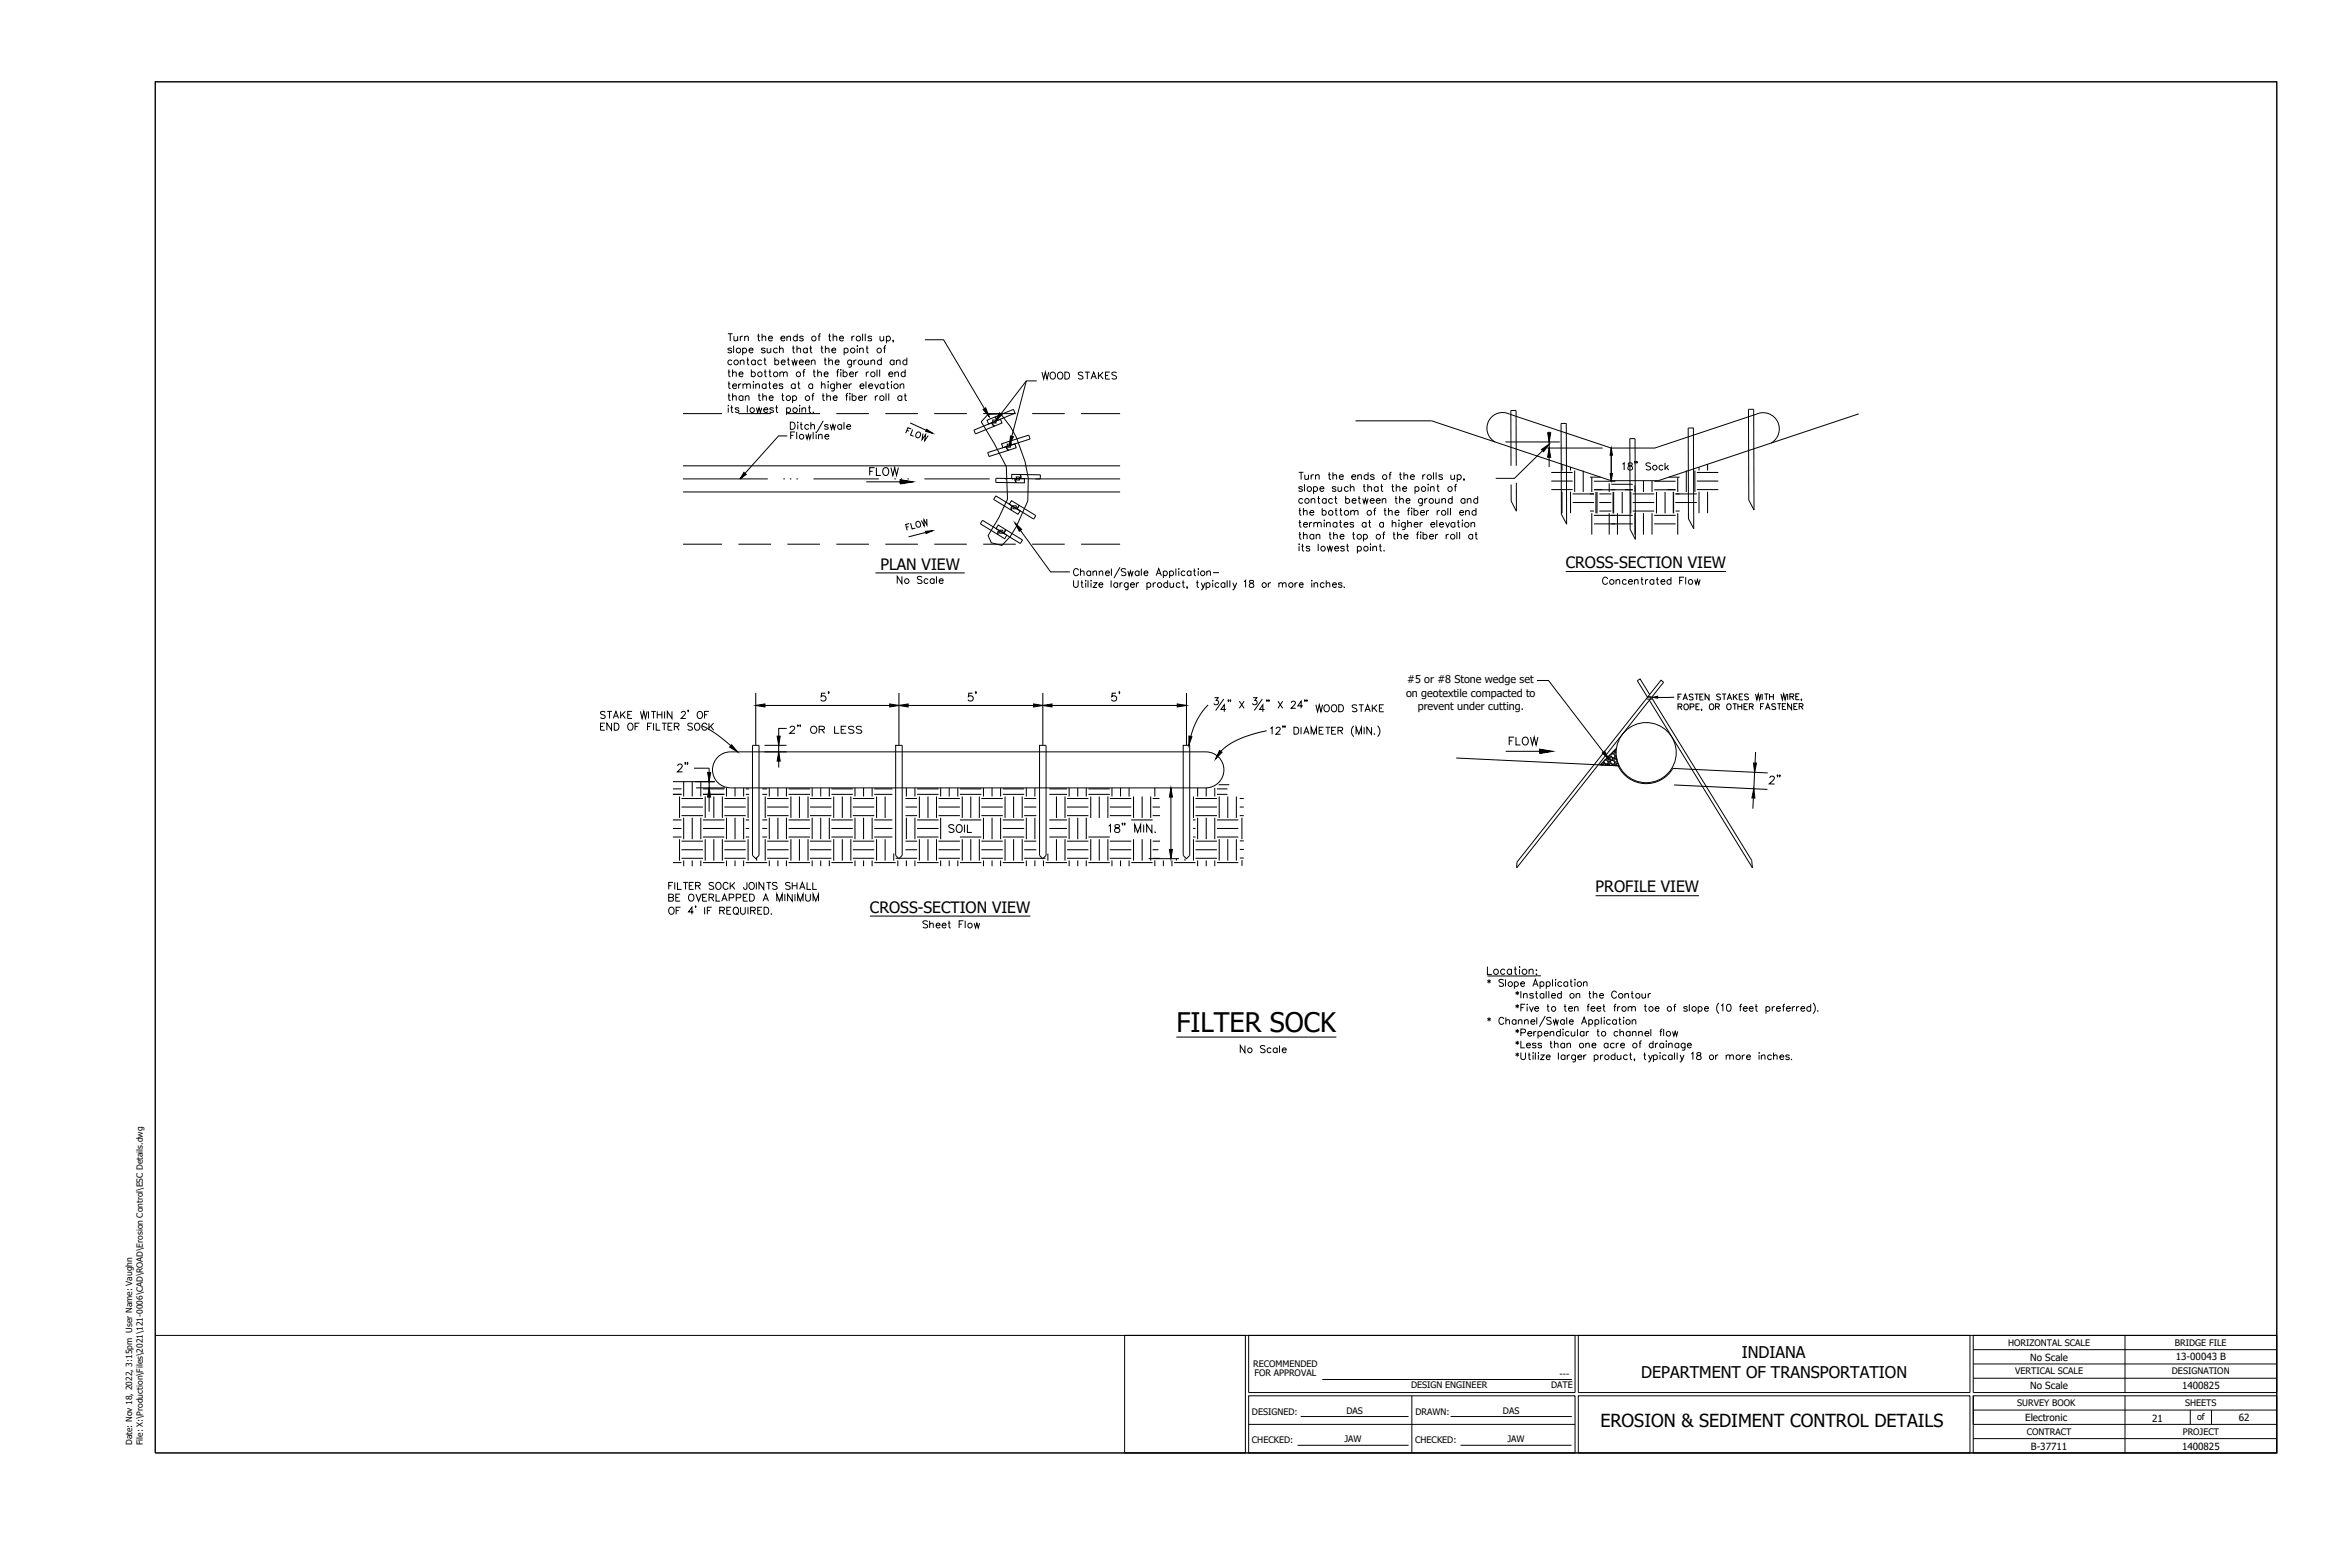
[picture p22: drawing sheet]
<svg xmlns="http://www.w3.org/2000/svg" width="914mm" height="610mm" viewBox="0 0 914 610" stroke-linecap="round" stroke-linejoin="round" font-family="sans-serif">
<defs><g id="words">
<text font-size="10.5" x="457.7" y="401.3">FILTER SOCK</text>
<text font-size="7.5" x="262.8" y="301.6">2&quot;</text>
<g font-size="7.1">
<text x="687.6" y="306.2">2&quot;</text>
<text x="430.4" y="324.9">18&quot; MIN.</text>
</g>
<text font-size="7" x="622.7" y="555.3">EROSION &amp; SEDIMENT CONTROL DETAILS</text>
<g font-size="6.6">
<text x="337.6" y="186.3">FLOW</text>
<text x="323.8" y="274.1" transform="rotate(-90 323.8 274.1)">5'</text>
<text x="381" y="274.1" transform="rotate(-90 381 274.1)">5'</text>
<text x="436.7" y="274.1" transform="rotate(-90 436.7 274.1)">5'</text>
<text x="306.6" y="286.5">2&quot; OR LESS</text>
<text x="586.3" y="291">FLOW</text>
</g>
<g font-size="6.3">
<text x="677.7" y="528.4">INDIANA</text>
<text x="638.6" y="536">DEPARTMENT OF TRANSPORTATION</text>
</g>
<g font-size="6.2">
<text x="404.6" y="148.9">WOOD STAKES</text>
<text x="348.2" y="228.2">No Scale</text>
<text x="622.7" y="228.6">Concentrated Flow</text>
<text x="368.3" y="324.9">SOIL</text>
<text x="358.1" y="362.3">Sheet Flow</text>
<text x="481.5" y="410.6">No Scale</text>
</g>
<g font-size="6.1">
<text x="342.5" y="221.6">PLAN VIEW</text>
<text x="609.2" y="221.1">CROSS-SECTION VIEW</text>
<text x="620.9" y="347.2">PROFILE VIEW</text>
<text x="338.5" y="355.1">CROSS-SECTION VIEW</text>
</g>
<g font-size="4.2">
<text x="547.5" y="265.9">#5 or #8 Stone wedge set</text>
<text x="547.1" y="271.1">on geotextile compacted to</text>
<text x="551.7" y="276.3">prevent under cutting.</text>
</g>
<g font-size="3.8">
<text x="790" y="529.5">No Scale</text>
<text x="846.6" y="529.2">13-00043 B</text>
<text x="790" y="540.2">No Scale</text>
<text x="849" y="540.5">1400825</text>
<text x="788" y="552.8">Electronic</text>
<text x="837.5" y="553.1">21</text>
<text x="871.1" y="552.9">62</text>
<text x="790.2" y="563.9">B-37711</text>
<text x="849" y="563.9">1400825</text>
</g>
<g font-size="3.5">
<text x="781.4" y="523.6">HORIZONTAL SCALE</text>
<text x="846.3" y="523.6">BRIDGE FILE</text>
<text x="487.6" y="531.6">RECOMMENDED</text>
<text x="488.1" y="535.4">FOR APPROVAL</text>
<text x="549" y="540">DESIGN ENGINEER</text>
<text x="603.6" y="540">DATE</text>
<text x="606.9" y="535.8">---</text>
<text x="784.1" y="534.7">VERTICAL SCALE</text>
<text x="845.1" y="534.7">DESIGNATION</text>
<text x="487.1" y="550.3">DESIGNED:</text>
<text x="523.9" y="550">DAS</text>
<text x="550.7" y="550.3">DRAWN:</text>
<text x="584.8" y="550">DAS</text>
<text x="784.9" y="547">SURVEY BOOK</text>
<text x="850.2" y="547">SHEETS</text>
<text x="854.9" y="552.6">of</text>
<text x="487.1" y="561.4">CHECKED:</text>
<text x="523.2" y="561">JAW</text>
<text x="550.6" y="561.4">CHECKED:</text>
<text x="586.5" y="561">JAW</text>
<text x="788.6" y="558.2">CONTRACT</text>
<text x="849.3" y="558.2">PROJECT</text>
</g>
<g font-size="3.3">
<text x="51.5" y="562.2" transform="rotate(-90 51.5 562.2)">Date: Nov 18, 2022, 3:15pm User Name: Vaughn</text>
<text x="55.6" y="562.2" transform="rotate(-90 55.6 562.2)">File: X:\Production\Files\2021\121-0006\CAD\ROAD\Erosion Control\ESC Details.dwg</text>
</g>
</g></defs>
<!-- layer: BD_SHT -->
<g fill="none" stroke="#000" stroke-width=".39">
<path d="M60.4 31.8h825.5v533.4h-825.5zM60.4 519.5h825.5M437.6 519.5h47v45.7h-47zM485.9 519.5h127v22.2h-127zM614.1 519.5h152.4v22.2h-152.4zM767.8 519.5h118.1v22.2h-118.1zM826.9 519.5v22.2M514.5 536.7h97.1M767.8 530.6h118.1M767.8 525.1h118.1M767.8 536.2h118.1M485.9 543h127v22.2h-127z"/>
<path d="M485.9 554.1h127M506.1 551.1h42M549.4 543v22.2M564.4 551.1h47.2M614.1 543h152.4v22.2h-152.4zM767.8 543h118.1v22.2h-118.1zM767.8 543v11.1h118.1M767.8 548.5h118.1M767.8 559.7h118.1M826.9 543v22.2M852.3 548.5v5.6M860.5 548.5v5.6"/>
<path d="M504.9 562.2h43.2M568.3 562.2h43.2"/>
</g>
<!-- layer: BD_SHT_Frame -->
<path d="M60.4 31.8h825.5v533.4h-825.5z" fill="none" stroke="#000" stroke-width=".39"/>
<!-- layer: TEXT -->
<g fill="none" stroke="#000" stroke-width=".39">
<path d="M283.2 129.8h1.9M284.1 129.8v2.8M284.7 135.8l-.6-.4-.9 .4 1.3 .7 .2 .4a.82 .82 0 0 1-1.5 0M285.5 134.5v2.8M285.6 130.8l.1 1.7 .7 .1 .6-.5M287 130.8v1.8M288.1 130.8v1.8M289 135.8a.88 .88 0 0 1 1.3-.1 .88 .88 0 0 1 0 1.3 .88 .88 0 0 1-1.3-.1M289 135.4v2.8M289.1 130.8l-.7 .1-.3 .7M289.8 131.3l.6-.5 .7 .1 .1 1.7M289.8 130.8v1.8"/>
<path d="M290.9 139.1v2.3l.2 .4 .5 .1M291.4 136.2h1.6a.89 .89 0 0 0-1-.7 .89 .89 0 0 0-.8 .9 .89 .89 0 0 0 .9 .9l.9-.4M294.7 130.8h.9M295.1 129.8v2.3l.1 .4 .5 .1M296.5 131.3l.7-.5 .6 .1 .2 1.7M296.5 129.8v2.8M297.6 139.1v2.3l.1 .4 .5 .1M297.7 135.8l-.5-.4-.9 .4 1.3 .7 .1 .4a.82 .82 0 0 1-1.4 0M298.5 135.4l.1 1.7 .7 .2 .6-.6M299 131.6h1.6a.86 .86 0 0 0-1.3-.8 .86 .86 0 0 0-.2 1.4l.6 .4 .9-.4M299.9 135.4v1.9M301.5 139.1v2.8"/>
<path d="M302.5 135.8a.88 .88 0 0 0-1.3-.1 .88 .88 0 0 0 0 1.3 .88 .88 0 0 0 1.3-.1M303.3 135.9l.7-.5 .6 .1 .1 1.8M303.3 134.5v2.8M303.8 131.6h1.6a.86 .86 0 0 0-1.2-.8 .86 .86 0 0 0-.2 1.4l.5 .4 .9-.4M306.2 131.3l.6-.5 .7 .1 .1 1.7M306.2 130.8v1.8M306.7 139.1v2.3l.1 .4 .6 .1M308.3 135.4h.9M308.7 134.5v2.2l.1 .4 .5 .2M310.1 135.9l.6-.5 .7 .1 .1 1.8M310.1 134.5v2.8M310.2 131.2a.88 .88 0 0 0-1.3-.1 .88 .88 0 0 0 0 1.3 .88 .88 0 0 0 1.3-.2"/>
<path d="M310.2 129.8v2.8M312.6 131.2a.82 .82 0 0 0-1.5 0l1.5 .9-.2 .4-.4 .1-.9-.4M314.1 135.8a.88 .88 0 0 0-1.3-.1 .88 .88 0 0 0 0 1.3 .88 .88 0 0 0 1.3-.1M314.1 135.4v1.9M315 135.4h1M315.4 134.5v2.2l.2 .4 .5 .2M318.3 130.8h.9M319.3 129.8l-.5 .2-.1 .4v2.2M319.3 135.4h1M319.7 134.5v2.2l.2 .4 .5 .2M321 139.1v2.3l.2 .4 .5 .1M321.2 135.9l.6-.5 .7 .1 .1 1.8"/>
<path d="M321.2 134.5v2.8M322.3 130.8h1M322.5 139.1v2.8M322.7 129.8v2.3l.2 .4 .5 .1M323.6 136.2h1.6a.84 .84 0 0 0-1.2-.7 .84 .84 0 0 0-.2 1.4l.5 .4 .9-.4M324.2 131.3l.6-.5 .7 .1 .1 1.7M324.2 129.8v2.8M326.6 131.6h1.6a.86 .86 0 0 0-1.2-.8 .86 .86 0 0 0-.2 1.4l.5 .4 .9-.4M328.5 135.8a.88 .88 0 0 1 1.3-.1 .88 .88 0 0 1 0 1.3 .88 .88 0 0 1-1.3-.1M328.5 135.4v2.8M331.5 130.8v1.8M332.5 130.8l-.6 .1-.4 .7"/>
<path d="M333.4 134.6h.3zM333.6 135.4v1.9M334.5 135.9l.6-.5 .7 .1 .1 1.8M334.5 135.4v1.9M335.6 129.8v2.8M336.7 129.8v2.8M337 135.4h.9M337.3 134.5v2.2l.2 .4 .5 .2M339.2 131.2a.82 .82 0 0 0-1.5 0l1.5 .9-.6 .5-.9-.4M342.4 130.8l.2 1.7 .6 .1 .7-.5M342.9 139.1v2.8M343.7 135.4h.9"/>
<path d="M343.9 130.8v1.8M344.8 134.5l-.5 .1-.2 .4v2.3M344.9 131.2a.87 .87 0 0 1 1.3-.1 .87 .87 0 0 1 0 1.2 .87 .87 0 0 1-1.3-.1M344.9 130.8v2.8M347.6 132.5h-.2h.2l-.2 .7M352.8 139.1v2.8M283.2 157.8h.3zM283.2 144.7h.9M283.2 149.3h.9M283.2 154h.9M283.4 158.6v1.9M283.6 143.8v2.2l.2 .4 .5 .2"/>
<path d="M283.6 148.4v2.3l.2 .4 .5 .1M283.6 153v2.3l.2 .4 .5 .1M284.3 158.6h.9M284.7 157.7v2.2l.1 .4 .5 .2M284.8 140.5a.88 .88 0 0 0-1.3-.2 .88 .88 0 0 0 0 1.3 .88 .88 0 0 0 1.3-.1M285.1 145.2l.6-.5 .7 .1 .1 1.8M285.1 150.1h1.5a.85 .85 0 0 0-1.2-.7 .85 .85 0 0 0-.2 1.4l.5 .4 .9-.4M285.1 154.5l.6-.5 .7 .1 .1 1.7M285.1 143.8v2.8M285.1 153v2.8M287.4 149.3v1.9M287.5 145.5h1.6a.85 .85 0 0 0-1.2-.7 .85 .85 0 0 0-.2 1.3l.5 .5 .9-.5"/>
<path d="M287.5 159l-.5-.4-.9 .4 1.3 .7 .1 .4a.82 .82 0 0 1-1.4 0M288.1 140.6l.6-.5 .6 .1 .2 1.7M288.1 140.1v1.8M288.4 149.3a.88 .88 0 0 0-1 .8M289.1 149.9l.7-.6 .6 .2 .1 1.7M289.1 154.4a.88 .88 0 0 0-1.3-.2 .88 .88 0 0 0 0 1.3 .88 .88 0 0 0 1.3-.1M289.1 149.3v1.9M289.1 154v1.8M290 154.5l.7-.5 .6 .1 .1 1.7M290 154v1.8M290.5 149.9l.7-.6 .6 .2 .2 1.7M290.5 140.1h.9"/>
<path d="M290.8 157.7v2.8M292.4 145.1a.88 .88 0 0 1 1.2-.1 .88 .88 0 0 1 0 1.3 .88 .88 0 0 1-1.2-.2M292.4 143.8v2.8M293.1 148.4v.3zM293.1 149.3v1.9M293.9 140.5a.88 .88 0 0 0-1.3-.2 .88 .88 0 0 0 0 1.3 .88 .88 0 0 0 1.3-.1M293.9 140.1v1.8M294 149.9l.7-.6 .7 .2 .1 1.7M294 149.3v1.9M294.3 158.6l.5 1.9 .6-1.9 .5 1.9 .5-1.9M295 154h.9M295.4 153v2.3l.1 .4 .5 .1"/>
<path d="M296.4 140.5a.88 .88 0 0 0-1.3-.2 .88 .88 0 0 0 0 1.3 .88 .88 0 0 0 1.3-.1M296.8 154.5l.6-.5 .7 .1 .1 1.7M296.8 153v2.8M297.2 159.4h1.5a.89 .89 0 0 0-.9-.7 .89 .89 0 0 0-.8 .9 .89 .89 0 0 0 .8 .9l.9-.4M297.2 140.1h.9M297.3 144.7h.9M297.7 143.8v2.2l.1 .4 .5 .2M298.1 149.7a.88 .88 0 0 0-1.3-.1 .88 .88 0 0 0 0 1.3 .88 .88 0 0 0 1.3-.1M298.1 149.3v1.9M299 149.3h.9M299.1 144.7h1M299.3 154.8h1.5a.85 .85 0 0 0-1.2-.8 .85 .85 0 0 0-.2 1.4l.5 .4 .9-.4"/>
<path d="M299.4 148.4v2.3l.1 .4 .6 .1M299.5 143.8v2.2l.2 .4 .5 .2M300.8 150.1h1.6a.84 .84 0 0 0-1.2-.7 .84 .84 0 0 0-.2 1.4l.5 .4 .9-.4M301 159l-.6-.4-.9 .4 1.3 .7 .2 .4a.82 .82 0 0 1-1.5 0M301.5 140.5a.88 .88 0 0 1 1.3-.2 .88 .88 0 0 1 0 1.3 .88 .88 0 0 1-1.3-.1M301.8 158.6h.9M302.1 157.7v2.2l.2 .4 .5 .2M303.4 145.2l.7-.5 .6 .1 .2 1.8M303.4 144.7v1.9M304 140.8h1.5a.88 .88 0 0 0-1.4-.6 .88 .88 0 0 0 .3 1.6l.6 .1 .5-.4M304.1 154h.9M304.5 153v2.3l.1 .4 .5 .1"/>
<path d="M304.6 149.7l-.5-.4-.9 .4 1.3 .7v.7l-.8 .1-.5-.4M304.9 145.2l.6-.5 .7 .1 .1 1.8M306 159a.88 .88 0 0 1 1.3-.1 .88 .88 0 0 1 0 1.3 .88 .88 0 0 1-1.3-.1M306 158.6v2.8M306.3 140.1h.9M308.1 140.1l.6 1.8 .5-1.8 .5 1.8 .5-1.8M308.4 154.4a.88 .88 0 0 1 1.3-.2 .88 .88 0 0 1 0 1.3 .88 .88 0 0 1-1.3-.1M308.4 154v2.8M309.4 149.7a.88 .88 0 0 0-1.3-.1 .88 .88 0 0 0 0 1.3 .88 .88 0 0 0 1.3-.1M309.4 149.3v1.9M310.3 149.3h1M310.7 148.4v2.3l.2 .4 .5 .1"/>
<path d="M311 140.8h1.6a.88 .88 0 0 0-1.5-.6 .88 .88 0 0 0 .3 1.6l.6 .1 .6-.4M311.1 157.7v.2zM311.1 158.6v1.9M312 159.1l.7-.5 .7 .1 .1 1.8M312 158.6v1.9M312.3 144.7h.9M313.4 140.8h1.5a.88 .88 0 0 0-1.4-.6 .88 .88 0 0 0 .2 1.6l.7 .1 .5-.4M313.4 143.8l-.6 .1-.1 .4v2.3M314.5 158.6h.9M314.9 157.7v2.2l.1 .4 .6 .2M315.7 140.6l.7-.5 .6 .1 .1 1.7M315.7 140.1v1.8"/>
<path d="M315.8 154h.9M316.2 149.7a.88 .88 0 0 0-1.3-.1 .88 .88 0 0 0 0 1.3 .88 .88 0 0 0 1.3-.1M316.2 149.3v1.9M316.4 144.7h.9M316.7 143.8v2.2l.2 .4 .5 .2M316.9 153l-.5 .2-.2 .4v2.2M318.2 145.2l.6-.5 .7 .1 .1 1.8M318.2 143.8v2.8M319.6 149.9l.7-.6 .6 .2 .1 1.7M319.6 148.4v2.8M319.9 154h.9M320.3 153v2.3l.1 .4 .5 .1"/>
<path d="M320.7 145.5h1.5a.85 .85 0 0 0-1.2-.7 .85 .85 0 0 0-.2 1.3l.5 .5 .9-.5M320.7 140.1h.9M321.7 154.5l.6-.5 .7 .1 .1 1.7M321.7 153v2.8M322.2 148.4v.3zM322.2 149.3v1.9M322.5 140.6l.6-.5 .7 .1 .1 1.7M324.2 154.8h1.5a.85 .85 0 0 0-1.2-.8 .85 .85 0 0 0-.2 1.4l.5 .4 .9-.4M324.7 149.3l-.1 2.6-.4 .2-.7-.1M324.7 149.7a.88 .88 0 0 0-1.3-.1 .88 .88 0 0 0 0 1.3 .88 .88 0 0 0 1.3-.1M325 140.8h1.5a.89 .89 0 0 0-1-.7 .89 .89 0 0 0-.7 1 .89 .89 0 0 0 .8 .8l.9-.4M325.5 144.7h.9"/>
<path d="M325.6 149.9l.7-.6 .6 .2 .1 1.7M325.6 148.4v2.8M326.5 143.8l-.5 .1-.1 .4v2.3M327 143.9h.3zM327.2 144.7v1.9M328.1 145.1a.88 .88 0 0 1 1.3-.1 .88 .88 0 0 1 0 1.3 .88 .88 0 0 1-1.3-.2M328.1 150.1h1.5a.85 .85 0 0 0-1.2-.7 .85 .85 0 0 0-.2 1.4l.5 .4 .9-.4M328.1 143.8v2.8M329 154h.9M330 153l-.5 .2-.1 .4v2.2M330.4 149.3v1.9M330.6 145.5h1.5a.85 .85 0 0 0-1.2-.7 .85 .85 0 0 0-.2 1.3l.5 .5 .9-.5"/>
<path d="M330.7 153v.3zM330.7 154v1.8M331.3 140.1l-.1 2.5-.4 .2-.6-.1M331.3 140.5a.88 .88 0 0 0-1.2-.2 .88 .88 0 0 0 0 1.3 .88 .88 0 0 0 1.2-.1M331.5 149.3a.86 .86 0 0 0-1.1 .8M331.6 154.4a.88 .88 0 0 1 1.3-.2 .88 .88 0 0 1 0 1.3 .88 .88 0 0 1-1.3-.1M331.6 153v2.8M332.3 140.1v1.8M332.9 144.7v1.9M333.3 140.1l-.6 .1-.4 .6M333.9 144.7a.86 .86 0 0 0-1 .8M334.1 154.8h1.5a.85 .85 0 0 0-1.2-.8 .85 .85 0 0 0-.2 1.4l.5 .4 .9-.4"/>
<path d="M334.6 150.1h1.6a.85 .85 0 0 0-1.2-.7 .85 .85 0 0 0-.3 1.4l.6 .4 .9-.4M336.4 140.1l.2 1.7 .6 .1 .7-.5M336.4 154v1.8M337 148.4v2.8M337.1 144.7v1.9M337.5 154l-.7 .1-.4 .7M337.9 140.1v1.8M338 150.1h1.6a.85 .85 0 0 0-1.2-.7 .85 .85 0 0 0-.3 1.4l.5 .4 1-.4M338.1 144.7a.86 .86 0 0 0-1 .8M338.9 140.6l.7-.5 .6 .1 .1 1.7M338.9 140.1v1.8M340.3 149.3l.8 1.9 .8-1.9"/>
<path d="M340.6 154v1.8M341.2 143.8v2.8M341.7 154l-.7 .1-.4 .7M342.3 143.8v2.8M342.9 140.5a.88 .88 0 0 0-1.3-.2 .88 .88 0 0 0 0 1.3 .88 .88 0 0 0 1.3-.1M344 149.7a.88 .88 0 0 0-1.3-.1 .88 .88 0 0 0 0 1.3 .88 .88 0 0 0 1.3-.1M344 149.3v1.9M344.8 153v2.8M344.9 149.3h.9M345.3 148.4v2.3l.1 .4 .5 .1M345.8 145.5h1.6a.85 .85 0 0 0-1.2-.7 .85 .85 0 0 0-.3 1.3l.6 .5 .9-.5M345.8 153v2.8"/>
<path d="M346.7 148.5h.3zM346.9 149.3v1.9M347.9 140.5a.88 .88 0 0 0-1.3-.2 .88 .88 0 0 0 0 1.3 .88 .88 0 0 0 1.3-.1M347.9 140.1v1.8M348.2 145.2l.6-.5 .7 .1 .1 1.8M348.2 144.7v1.9M348.8 140.6l.7-.5 .6 .1 .1 1.7M348.8 140.1v1.8M350.2 149.9l.7-.6 .7 .2 .1 1.7M350.2 149.3v1.9M350.9 154.4a.88 .88 0 0 0-1.3-.2 .88 .88 0 0 0 0 1.3 .88 .88 0 0 0 1.3-.1M350.9 154v1.8"/>
<path d="M351.8 154h.9M352.2 145.1a.87 .87 0 0 0-1.3-.1 .87 .87 0 0 0 0 1.3 .87 .87 0 0 0 1.3-.2M352.2 153v2.3l.1 .4 .5 .1M352.2 143.8v2.8M352.8 140.5a.88 .88 0 0 0-1.2-.2 .88 .88 0 0 0 0 1.3 .88 .88 0 0 0 1.2-.1M316.5 160.2v.3l.1-.2M505.4 183.7h1.8M505.4 198.6h.9M505.7 197.6v2.3l.2 .4 .5 .1M506.3 183.7v2.8M506.8 189.7l-.5-.4-.8 .1v.6l1.1 .4 .2 .4-.5 .4-.8-.2-.1-.2M506.9 194.3a.88 .88 0 0 0-1.3-.1 .88 .88 0 0 0 0 1.3 .88 .88 0 0 0 1.3-.1"/>
<path d="M507.2 199.1l.6-.5 .7 .1 .1 1.7M507.2 197.6v2.8M507.6 188.4v2.8M507.7 184.7l.1 1.7 .7 .1 .6-.5M509.1 184.7v1.8M509.7 199.4h1.5a.86 .86 0 0 0-1.2-.7 .86 .86 0 0 0-.2 1.4l.5 .3 .9-.3M510.2 194.5l.6-.6 .7 .2 .1 1.7M510.2 184.7v1.8M510.2 193.9v1.9M511.1 189.7a.88 .88 0 0 1 1.3-.1 .88 .88 0 0 1 0 1.3 .88 .88 0 0 1-1.3-.1M511.1 189.3v2.8M511.2 184.7a.86 .86 0 0 0-1 .8"/>
<path d="M511.9 185.2l.6-.5 .7 .1 .1 1.7M511.9 184.7v1.8M512.7 193.9h.9M513 193v2.3l.2 .4 .5 .1M513.6 190.1h1.5a.85 .85 0 0 0-1.2-.7 .85 .85 0 0 0-.2 1.4l.5 .4 .9-.4M514.5 199a.88 .88 0 0 1 1.3-.1 .88 .88 0 0 1 0 1.3 .88 .88 0 0 1-1.3-.1M514.5 197.6v2.8M516 194.3a.88 .88 0 0 0-1.2-.1 .88 .88 0 0 0 0 1.3 .88 .88 0 0 0 1.2-.1M516 193.9v1.9M516.8 184.7h.9M517.2 183.7v2.3l.2 .4 .5 .1M518.5 194.3a.88 .88 0 0 0-1.3-.1 .88 .88 0 0 0 0 1.3 .88 .88 0 0 0 1.3-.1"/>
<path d="M518.6 185.2l.7-.5 .7 .1 .1 1.7M518.6 183.7v2.8M519.3 193.9h.9M519.4 198.6h.9M519.7 193v2.3l.1 .4 .5 .1M519.8 189.7l-.5-.4-.8 .1v.6l1.2 .4 .1 .4-.5 .4-.8-.2-.1-.2M519.8 197.6v2.3l.2 .4 .5 .1M520.6 189.3l.1 1.7 .7 .2 .6-.6M521.1 185.5h1.6a.85 .85 0 0 0-1.2-.8 .85 .85 0 0 0-.2 1.4l.5 .4 .9-.4M521.3 198.6h.9M521.7 197.6v2.3l.1 .4 .5 .1M522 189.3v1.9"/>
<path d="M523.6 194.3a.88 .88 0 0 1 1.3-.1 .88 .88 0 0 1 0 1.3 .88 .88 0 0 1-1.3-.1M523.6 193v2.8M524.7 189.7a.88 .88 0 0 0-1.3-.1 .88 .88 0 0 0 0 1.3 .88 .88 0 0 0 1.3-.1M525.4 189.8l.7-.5 .6 .1 .2 1.8M525.4 188.4v2.8M525.6 199.1l.6-.5 .7 .1 .1 1.7M525.6 198.6v1.8M525.9 185.5h1.6a.85 .85 0 0 0-1.2-.8 .85 .85 0 0 0-.2 1.4l.5 .4 .9-.4M526.1 194.7h1.5a.85 .85 0 0 0-1.2-.7 .85 .85 0 0 0-.2 1.4l.5 .4 .9-.4M527 199.1l.6-.5 .7 .1 .1 1.7M528.3 185.2l.7-.5 .6 .1 .1 1.7M528.3 184.7v1.8"/>
<path d="M528.4 193.9h.9M528.8 193v2.3l.2 .4 .5 .1M530.2 193.9l.6 1.9 .5-1.9 .5 1.9 .5-1.9M530.4 189.3h.9M530.8 188.4v2.2l.1 .4 .5 .2M532.2 189.8l.7-.5 .6 .1 .2 1.8M532.2 188.4v2.8M532.3 185.1a.88 .88 0 0 0-1.2-.1 .88 .88 0 0 0 0 1.3 .88 .88 0 0 0 1.2-.2M532.3 183.7v2.8M533.1 194.7h1.6a.85 .85 0 0 0-1.2-.7 .85 .85 0 0 0-.2 1.4l.5 .4 .9-.4M534.4 198.6h.9M534.7 185.1l-.5-.4-.8 .1-.1 .3 1.3 .6v.7l-.8 .1-.5-.4"/>
<path d="M535.5 194.7h1.5a.85 .85 0 0 0-1.2-.7 .85 .85 0 0 0-.2 1.4l.5 .4 .9-.4M535.5 197.6l-.6 .2-.1 .4v2.2M536.3 189.7a.88 .88 0 0 0-1.3-.1 .88 .88 0 0 0 0 1.3 .88 .88 0 0 0 1.3-.1M536.3 189.3v1.9M537.2 189.3h.9M537.5 188.4v2.2l.2 .4 .5 .2M537.8 194.5l.7-.6 .6 .2 .1 1.7M537.8 193.9v1.9M538.5 198.6h.9M538.9 197.6v2.3l.1 .4 .5 .1M540.3 199.1l.7-.5 .6 .1 .1 1.7M540.3 197.6v2.8"/>
<path d="M540.4 184.7h.9M541.5 183.7l-.5 .2-.2 .4v2.2M541.5 189.3h.9M541.9 188.4v2.2l.1 .4 .5 .2M542.8 199.4h1.5a.86 .86 0 0 0-1.2-.7 .86 .86 0 0 0-.2 1.4l.5 .3 .9-.3M542.8 193.9h.9M543.2 193v2.3l.1 .4 .5 .1M543.3 189.8l.6-.5 .7 .1 .1 1.8M543.3 188.4v2.8M544.5 184.7h.9M544.6 194.5l.7-.6 .6 .2 .1 1.7M544.6 193v2.8"/>
<path d="M544.9 183.7v2.3l.1 .4 .5 .1M545.8 190.1h1.5a.81 .81 0 0 0-.9-.8 .81 .81 0 0 0-.6 1.1 .84 .84 0 0 0 .6 .8 .84 .84 0 0 0 .9-.4M546.3 185.2l.6-.5 .7 .1 .1 1.7M546.3 183.7v2.8M547.1 194.7h1.5a.85 .85 0 0 0-1.2-.7 .85 .85 0 0 0-.2 1.4l.5 .4 .9-.4M547.6 198.6h.9M548.6 197.6l-.5 .2-.1 .4v2.2M548.8 185.5h1.5a.85 .85 0 0 0-1.2-.8 .85 .85 0 0 0-.2 1.4l.5 .4 .9-.4M549.3 197.6v.3zM549.3 198.6v1.8M550.2 199a.88 .88 0 0 1 1.3-.1 .88 .88 0 0 1 0 1.3 .88 .88 0 0 1-1.3-.1M550.2 197.6v2.8"/>
<path d="M550.6 189.7a.88 .88 0 0 1 1.3-.1 .88 .88 0 0 1 0 1.3 .88 .88 0 0 1-1.3-.1M550.6 189.3v2.8M552.7 199.4h1.5a.86 .86 0 0 0-1.2-.7 .86 .86 0 0 0-.2 1.4l.5 .3 .9-.3M553.5 193.9l-.2 2.6-.4 .2-.6-.1M553.5 194.3a.88 .88 0 0 0-1.3-.1 .88 .88 0 0 0 0 1.3 .88 .88 0 0 0 1.3-.1M553.6 184.7v1.8M554.4 193.9v1.9M554.6 184.7a.86 .86 0 0 0-1 .8M555 198.6v1.8M555.4 193.9l-.6 .2-.4 .6M555.5 188.5h.3zM555.7 189.3v1.9"/>
<path d="M556.1 198.6l-.7 .1-.4 .7M556.6 189.8l.6-.5 .7 .1 .1 1.8M556.6 189.3v1.9M557.8 183.7v2.8M558.5 193.9l.2 1.8 .6 .1 .7-.5M558.8 183.7v2.8M559.1 189.3h.9M559.2 198.6v1.8M559.5 188.4v2.2l.1 .4 .5 .2M560 193.9v1.9M560.2 198.6l-.6 .1-.4 .7M561 194.5l.7-.6 .6 .2 .2 1.7"/>
<path d="M561 193.9v1.9M561.3 185.1l-.5-.4-.8 .1-.1 .3 1.2 .6v.7l-.7 .1-.5-.4M563.4 197.6v2.8M564.4 197.6v2.8M564.5 184.7l.2 1.7 .6 .1 .7-.5M565.1 194.3a.88 .88 0 0 0-1.3-.1 .88 .88 0 0 0 0 1.3 .88 .88 0 0 0 1.3-.1M565.1 193v2.8M565.8 189.3h1M566 184.7v1.8M566.9 188.4l-.5 .1-.1 .4v2.3M567 185.1a.88 .88 0 0 1 1.3-.1 .88 .88 0 0 1 0 1.3 .88 .88 0 0 1-1.3-.2M567 184.7v2.8"/>
<path d="M567.9 199.4h1.6a.81 .81 0 0 0-1-.9 .81 .81 0 0 0-.6 1.2 .83 .83 0 0 0 .7 .7 .83 .83 0 0 0 .9-.3M569.8 186.4h-.3h.3l-.3 .7M570 194.3a.88 .88 0 0 0-1.3-.1 .88 .88 0 0 0 0 1.3 .88 .88 0 0 0 1.3-.1M570 193.9v1.9M570.3 199.1l.6-.5 .7 .1 .1 1.7M570.3 198.6v1.8M570.9 194.5l.7-.6 .6 .2 .2 1.7M570.9 193.9v1.9M574.3 199a.88 .88 0 0 0-1.3-.1 .88 .88 0 0 0 0 1.3 .88 .88 0 0 0 1.3-.1M574.3 197.6v2.8M575 194.3a.88 .88 0 0 0-1.3-.1 .88 .88 0 0 0 0 1.3 .88 .88 0 0 0 1.3-.1M575 193v2.8"/>
<path d="M505.4 203.2h.9M505.4 207.9h.9M505.5 211.6v.3zM505.5 212.5v1.9M505.7 202.3v2.3l.2 .3 .5 .2M505.7 206.9v2.3l.2 .4 .5 .1M506.4 212.5h.9M506.8 211.6v2.2l.1 .4 .5 .2M507.2 204h1.5a.89 .89 0 0 0-.9-.7 .89 .89 0 0 0-.8 .9 .89 .89 0 0 0 .8 .9l.9-.4M507.2 208.4l.6-.5 .7 .1 .1 1.7M507.2 206.9v2.8M509.5 203.2v1.9"/>
<path d="M509.7 212.9l-.6-.4-.9 .4 1.3 .7v.6l-.8 .2-.5-.4M510.6 203.2a.86 .86 0 0 0-1.1 .8M511.2 203.8l.7-.6 .6 .2 .2 1.7M511.2 208.3a.88 .88 0 0 0-1.3-.1 .88 .88 0 0 0 0 1.2 .88 .88 0 0 0 1.3-.1M511.2 203.2v1.9M511.2 207.9v1.8M512.1 208.4l.7-.5 .6 .1 .2 1.7M512.1 207.9v1.8M512.7 203.8l.6-.6 .6 .2 .2 1.7M512.9 211.6v2.8M515.3 202.3v.3zM515.3 203.2v1.9"/>
<path d="M516.2 203.8l.6-.6 .7 .2 .1 1.7M516.2 203.2v1.9M516.4 212.5l.6 1.9 .5-1.9 .5 1.9 .5-1.9M517.1 207.9h.9M517.5 206.9v2.3l.1 .4 .5 .1M518.9 208.4l.7-.5 .6 .1 .1 1.7M518.9 206.9v2.8M519.3 213.3h1.6a.85 .85 0 0 0-1.2-.7 .85 .85 0 0 0-.3 1.4l.6 .4 .9-.4M520.2 203.6a.88 .88 0 0 0-1.3-.1 .88 .88 0 0 0 0 1.3 .88 .88 0 0 0 1.3-.1M520.2 203.2v1.9M521.1 203.2h.9M521.4 208.7h1.5a.84 .84 0 0 0-1.2-.8 .84 .84 0 0 0-.2 1.4l.5 .4 .9-.4"/>
<path d="M521.5 202.3v2.3l.2 .3 .5 .2M522.9 204h1.6a.88 .88 0 0 0-1.4-.6 .88 .88 0 0 0 .2 1.5l.7 .2 .5-.4M523.1 212.9l-.5-.4-.8 .1v.6l1.1 .4 .2 .4-.5 .4-.8-.2-.1-.2M523.9 212.5h.9M524.3 211.6v2.2l.1 .4 .5 .2M526.2 207.9h.9M526.6 206.9v2.3l.1 .4 .6 .1M526.7 203.6l-.5-.4-.8 .2-.1 .2 1.3 .7 .1 .4a.82 .82 0 0 1-1.4 0M528.2 212.9a.88 .88 0 0 1 1.3-.1 .88 .88 0 0 1 0 1.3 .88 .88 0 0 1-1.3-.1M528.2 212.5v2.8M530.5 208.3a.88 .88 0 0 1 1.3-.1 .88 .88 0 0 1 0 1.2 .88 .88 0 0 1-1.3-.1M530.5 207.9v2.8"/>
<path d="M531.6 203.6a.88 .88 0 0 0-1.3-.1 .88 .88 0 0 0 0 1.3 .88 .88 0 0 0 1.3-.1M531.6 203.2v1.9M532.5 203.2h.9M532.9 202.3v2.3l.1 .3 .5 .2M533.3 211.6v.3zM533.3 212.5v1.9M534.2 213l.6-.5 .7 .1 .1 1.8M534.2 212.5v1.9M536.6 212.5h.9M537 211.6v2.2l.2 .4 .5 .2M538 207.9h.9M538.3 203.6a.88 .88 0 0 0-1.3-.1 .88 .88 0 0 0 0 1.3 .88 .88 0 0 0 1.3-.1"/>
<path d="M538.3 203.2v1.9M538.6 214.1l-.1 .1h.2M539 206.9l-.5 .2-.2 .4v2.2M541.7 203.8l.7-.6 .6 .2 .2 1.7M541.7 202.3v2.8M542 207.9h.9M542.4 206.9v2.3l.1 .4 .5 .1M543.8 208.4l.7-.5 .6 .1 .2 1.7M543.8 206.9v2.8M544.2 202.4h.3zM544.3 203.2v1.9M546.3 208.7h1.6a.85 .85 0 0 0-1.2-.8 .85 .85 0 0 0-.3 1.4l.5 .4 1-.4"/>
<path d="M546.8 203.2l-.1 2.6-.4 .2-.7-.1M546.8 203.6a.88 .88 0 0 0-1.3-.1 .88 .88 0 0 0 0 1.3 .88 .88 0 0 0 1.3-.1M547.7 203.8l.7-.6 .6 .2 .2 1.7M547.7 202.3v2.8M550.2 204h1.6a.88 .88 0 0 0-1.5-.6 .88 .88 0 0 0 .3 1.5l.6 .2 .6-.4M551.1 207.9h.9M552.2 206.9l-.6 .2-.1 .4v2.2M552.6 203.2v1.9M552.8 206.9v.3zM552.8 207.9v1.8M553.6 203.2a.86 .86 0 0 0-1 .8M553.7 208.3a.88 .88 0 0 1 1.3-.1 .88 .88 0 0 1 0 1.2 .88 .88 0 0 1-1.3-.1"/>
<path d="M553.7 206.9v2.8M556.2 208.7h1.6a.85 .85 0 0 0-1.2-.8 .85 .85 0 0 0-.3 1.4l.6 .4 .9-.4M556.7 204h1.6a.88 .88 0 0 0-1.4-.6 .88 .88 0 0 0 .2 1.5l.7 .2 .5-.4M558.5 207.9v1.8M559.1 202.3v2.8M559.6 207.9a.88 .88 0 0 0-1.1 .8M560.1 204h1.6a.88 .88 0 0 0-1.4-.6 .88 .88 0 0 0 .2 1.5l.6 .2 .6-.4M562.5 203.2l.7 1.9 .8-1.9M562.7 207.9v1.8M563.8 207.9a.88 .88 0 0 0-1.1 .8M566.1 203.6a.88 .88 0 0 0-1.3-.1 .88 .88 0 0 0 0 1.3 .88 .88 0 0 0 1.3-.1M566.1 203.2v1.9"/>
<path d="M566.9 206.9v2.8M567 203.2h.9M567.4 202.3v2.3l.1 .3 .6 .2M567.9 206.9v2.8M569 202.3v.3zM569 203.2v1.9M572.4 203.8l.6-.6 .7 .2 .1 1.7M572.4 203.2v1.9M573 208.3a.88 .88 0 0 0-1.3-.1 .88 .88 0 0 0 0 1.2 .88 .88 0 0 0 1.3-.1M573 207.9v1.8M573.9 207.9h.9M574.3 206.9v2.3l.2 .4 .5 .1"/>
<path d="M417.7 225.8v1.9l.8 .8 .9-.4 .1-2.3M419.7 221.9a.99 .99 0 0 0-1.2-.7 .99 .99 0 0 0-.8 1v.7a.99 .99 0 0 0 .8 1.1 .99 .99 0 0 0 1.2-.7M420.4 222.6l.6-.5 .7 .1 .1 1.8M420.4 221.2v2.8M420.5 226.7h.9M420.9 225.8v2.2l.1 .4 .6 .1M422.5 225.8v.2zM422.5 226.7v1.8M423.4 225.8v2.7M424.4 222.5a.86 .86 0 0 0-1.3-.1 .86 .86 0 0 0 0 1.3 .86 .86 0 0 0 1.3-.1M424.4 222.1v1.9M424.5 225.8v.2z"/>
<path d="M424.5 226.7v1.8M425.3 222.6l.6-.5 .7 .1 .1 1.8M425.3 222.1v1.9M425.4 226.7h1.4l-1.4 1.8h1.4M427.6 227.5h1.5a.83 .83 0 0 0-1.2-.7 .83 .83 0 0 0-.2 1.3l.5 .4 .9-.4M427.7 222.6l.6-.5 .7 .1 .1 1.8M427.7 222.1v1.9M430.1 222.9h1.6a.83 .83 0 0 0-1.2-.7 .83 .83 0 0 0-.2 1.4l.5 .4 .9-.4M432.3 225.8v2.7M432.5 221.2v2.8M434.9 227.1a.86 .86 0 0 0-1.3-.1 .86 .86 0 0 0 0 1.2 .86 .86 0 0 0 1.3-.1M434.9 226.7v1.8"/>
<path d="M435.8 220.7l-2.3 4.2M435.8 226.7v1.8M436.8 226.7l-.6 .1-.4 .7M438.1 221.6l-.7-.4-1.1 .4 .2 .6 1.5 .7 .1 .7a1.16 1.16 0 0 1-1.8 0M438.8 222.1l.6 1.9 .5-1.9 .5 1.9 .5-1.9M439 226.7l-.2 2.5-.3 .2-.7-.1M439 227.1a.86 .86 0 0 0-1.3-.1 .86 .86 0 0 0 0 1.2 .86 .86 0 0 0 1.3-.1M439.9 227.5h1.5a.88 .88 0 0 0-1-.7 .88 .88 0 0 0-.7 .9 .88 .88 0 0 0 .8 .8l.9-.4M442.2 226.7v1.8M443.2 222.5a.86 .86 0 0 0-1.3-.1 .86 .86 0 0 0 0 1.3 .86 .86 0 0 0 1.3-.1M443.2 226.7a.86 .86 0 0 0-1 .8M443.2 222.1v1.9"/>
<path d="M444.1 221.2v2.8M445.1 222.9h1.6a.87 .87 0 0 0-1.4-.6 .87 .87 0 0 0 .2 1.5l.7 .2 .5-.4M446.3 227.1a.86 .86 0 0 1 1.2-.1 .86 .86 0 0 1 0 1.2 .86 .86 0 0 1-1.2-.1M446.3 226.7v2.7M448.7 226.7v1.8M449.7 226.7l-.6 .1-.4 .7M449.9 224l1-2.8 1 2.8M450.2 223h1.3M452.7 222.5a.86 .86 0 0 1 1.2-.1 .86 .86 0 0 1 0 1.3 .86 .86 0 0 1-1.2-.1M452.7 222.1v2.8M454.3 227.1a.86 .86 0 0 0-1.2-.1 .86 .86 0 0 0 0 1.2 .86 .86 0 0 0 1.2-.1M454.3 225.8v2.7"/>
<path d="M455.1 222.5a.86 .86 0 0 1 1.3-.1 .86 .86 0 0 1 0 1.3 .86 .86 0 0 1-1.3-.1M455.1 222.1v2.8M455.2 226.7l.2 1.7 .6 .1 .6-.5M456.6 226.7v1.8M457.5 221.2v2.8M458.7 221.2v.3zM458.7 222.1v1.9M459.2 227.1a.86 .86 0 0 0-1.3-.1 .86 .86 0 0 0 0 1.2 .86 .86 0 0 0 1.3-.1M460 226.7h.9M460.4 225.8v2.2l.1 .4 .5 .1M461.1 222.5a.86 .86 0 0 0-1.2-.1 .86 .86 0 0 0 0 1.3 .86 .86 0 0 0 1.2-.1M462 228.4h-.2h.2l-.2 .6"/>
<path d="M463.4 222.5a.86 .86 0 0 0-1.2-.1 .86 .86 0 0 0 0 1.3 .86 .86 0 0 0 1.2-.1M463.4 222.1v1.9M464.3 222.1h.9M464.7 221.2v2.2l.1 .4 .5 .2M465.5 226.7h.9M465.9 225.8v2.2l.1 .4 .5 .1M466.2 221.2v.3zM466.2 222.1v1.9M467.4 226.7l.8 1.8 .7-1.8M468.2 228.5l-.4 .8-.5 .1M469.3 227.1a.86 .86 0 0 1 1.3-.1 .86 .86 0 0 1 0 1.2 .86 .86 0 0 1-1.3-.1M469.3 226.7v2.7"/>
<path d="M469.6 222.6l.6-.5 .7 .1 .1 1.8M469.6 222.1v1.9M471.7 225.9h.3zM471.9 226.7v1.8M472 222.8h2.3M474.3 227.1a.86 .86 0 0 0-1.3-.1 .86 .86 0 0 0 0 1.2 .86 .86 0 0 0 1.3-.1M476.6 227.1a.86 .86 0 0 0-1.2-.1 .86 .86 0 0 0 0 1.2 .86 .86 0 0 0 1.2-.1M476.6 226.7v1.8M477.5 225.8v2.7M478.5 225.8v2.7M479.7 226.7l.8 1.8 .7-1.8M480.5 228.5l-.4 .8-.5 .1"/>
<path d="M484 226.3l.7-.5v2.7M486.3 225.9v.8l1.2 .4 .4 .5a.87 .87 0 0 1-1 1 .87 .87 0 0 1-.7-1.3l1.4-.6 .1-.5a1 1 0 0 0-1.4-.3zM493.5 226.7v1.8M494.5 226.7l-.6 .1-.4 .7M497.6 227.2l.6-.5 .7 .1 .1 1.7M497.6 226.7v1.8M499 227.2l.7-.5 .6 .1 .1 1.7M503.9 226.7v1.8M504.9 226.7a.86 .86 0 0 0-1 .8M505.5 227.5h1.6a.83 .83 0 0 0-1.2-.7 .83 .83 0 0 0-.2 1.3l.5 .4 .9-.4M510.4 225.8v.2zM510.4 226.7v1.8"/>
<path d="M511.3 227.2l.6-.5 .7 .1 .1 1.7M511.3 226.7v1.8M515.3 227.1a.86 .86 0 0 0-1.3-.1 .86 .86 0 0 0 0 1.2 .86 .86 0 0 0 1.3-.1M516 227.2l.7-.5 .6 .1 .1 1.7M516 225.8v2.7M518.5 227.5h1.5a.83 .83 0 0 0-1.2-.7 .83 .83 0 0 0-.2 1.3l.5 .4 .9-.4M522.2 227.1l-.5-.4-.8 .1-.1 .3 1.3 .6 .1 .4a.79 .79 0 0 1-1.4 0M523.1 228.3v.2l.1-.1M235.5 277.1l-.7-.4-1.1 .4 .2 .7 1.5 .6 .1 .7-.3 .3-.9 .1-.6-.4M236.3 276.7h1.8M237.2 276.7v2.8M238.6 279.5l1.1-2.8 1 2.8"/>
<path d="M239 278.6h1.3M241.5 276.7v2.8M242.1 277.9l1.2 1.6M243.3 276.7l-1.8 1.9M244.2 278.1h1.1M245.9 276.7h-1.7v2.8h1.7M249.2 276.7l.7 2.8 .6-2.8 .7 2.8 .6-2.8M252.3 276.7v2.8M253.4 276.7h1.8M254.3 276.7v2.8M255.7 278.1h1.9M255.7 276.7v2.8"/>
<path d="M257.6 276.7v2.8M258.6 276.7v2.8M261.5 276.7v2.8l-1.8-2.8v2.8M265.1 277.4l.6-.7 .7 .2 .3 .4-.4 .9-1.3 1.3h1.8M267.9 276.4h-.3h.3l-.3 .6M271.8 276.9a1.29 1.29 0 0 1 1.6 1.2 1.29 1.29 0 0 1-1.6 1.3l-.5-1 .1-1zM274.2 278.1h1M275.8 276.7h-1.6v2.8M472.6 271.4h1.4l-.8 1.1a.91 .91 0 0 1 .7 1.4 .91 .91 0 0 1-1.6-.3M476.2 271.9l-3.2 4.5M477 276h-1.9l1.3-1.8v2.7M478.1 272.4h-.3h.3l-.3 .6"/>
<path d="M478.9 272.4h-.3h.3l-.3 .6M482.2 272.8l1.9 2.7M484.1 272.8l-1.9 2.7M487.6 271.4h1.4l-.7 1.1a.91 .91 0 0 1 .6 1.4 .91 .91 0 0 1-1.6-.3M491.2 271.9l-3.1 4.5M492 276h-1.9l1.3-1.8v2.7M493.1 272.4h-.3h.3l-.3 .6M493.9 272.4h-.3h.3l-.3 .6M497.3 272.8l1.8 2.7M499.1 272.8l-1.8 2.7M502.5 273.4l.5-.6 .8 .1 .3 .4-.4 .9-1.3 1.3h1.8M506.9 274.6h-1.9l1.3-1.8v2.7"/>
<path d="M507.9 272.4h-.3h.3l-.3 .6M508.6 272.4h-.2h.2l-.2 .6M512 274.2l.7 2.7 .6-2.7 .7 2.7 .6-2.7M515.4 274.5l.3-.2a1.28 1.28 0 0 1 1.6 1.2 1.28 1.28 0 0 1-1.6 1.3l-.5-.9zM518.3 274.5l.3-.2a1.28 1.28 0 0 1 1.6 1.2 1.28 1.28 0 0 1-1.6 1.3l-.6-.9zM520.9 274.2h.9a1.46 1.46 0 0 1 1 1.3 1.46 1.46 0 0 1-1 1.4h-.9zM528 274.5l-.7-.3-1.2 .3 .3 .7 1.3 .5 .3 .4v.4l-.7 .4-1.2-.4M528.7 274.2h1.9M529.7 274.2v2.7M531.1 276.9l1.1-2.7 1 2.7M531.5 276h1.3M534 274.2v2.7"/>
<path d="M534.6 275.3l1.2 1.6M535.8 274.2l-1.8 1.8M536.7 275.5h1.1M538.4 274.2h-1.7v2.7h1.7M233.7 282.6h1M235.4 281.3h-1.7v2.8h1.7M238 281.3v2.8l-1.9-2.8v2.8M239 281.3h.9a1.47 1.47 0 0 1 1 1.4 1.47 1.47 0 0 1-1 1.4h-.9zM244.8 281.4a1.29 1.29 0 0 1 1.6 1.3 1.29 1.29 0 0 1-1.6 1.2l-.6-.9 .2-1zM247.1 282.6h1.1M248.8 281.3h-1.7v2.8M251.9 282.6h1.1"/>
<path d="M253.6 281.3h-1.7v2.8M254.3 281.3v2.8M255.3 281.3v2.8h1.6M257.6 281.3h1.8M258.5 281.3v2.8M259.9 282.6h1M261.6 281.3h-1.7v2.8h1.7M262.4 282.6l1.5-.1 .3-.4-.1-.5-1.7-.3v2.8M263.3 282.6l.9 1.5M269.5 281.7l-.7-.4-1.2 .4 .3 .7 1.3 .5 .3 .4v.4l-.7 .4-1.2-.4M270.7 281.4a1.29 1.29 0 0 1 1.6 1.3 1.29 1.29 0 0 1-1.6 1.2l-.5-.9 .2-1zM275.1 282a1.01 1.01 0 0 0-1.2-.7 1.01 1.01 0 0 0-.8 1.1 1.13 1.13 0 0 0 .3 1.4 1.13 1.13 0 0 0 1.5-.1l.2-.3"/>
<path d="M275.8 281.3v2.8M276.5 282.5l1.2 1.6M277.7 281.3l-1.9 1.9M494.3 283.4l.7-.5v2.7M496.6 283.6l.5-.7h.5l.5 .5-.3 .9-1.4 1.3h1.9M499.3 282.5h-.2h.2l-.2 .7M500.1 282.5h-.2h.2l-.2 .7M503.5 282.9h.9a1.46 1.46 0 0 1 1 1.4 1.46 1.46 0 0 1-1 1.3h-.9zM506.2 282.9v2.7M507.3 285.6l1-2.7 1.1 2.7M507.7 284.7h1.3M510.2 285.6v-2.7l1 2.7 1.1-2.7v2.7"/>
<path d="M513.3 284.2h1.1M515 282.9h-1.7v2.7h1.7M515.8 282.9h1.8M516.7 282.9v2.7M518.1 284.2h1.1M519.8 282.9h-1.7v2.7h1.7M520.6 284.2l1.6-.1 .2-.4-.1-.5-1.7-.3v2.7M521.5 284.2l.9 1.4M526.8 282.4a2.82 2.82 0 0 0 0 4.1M527.7 285.6v-2.7l1 2.7 1.1-2.7v2.7M530.8 282.9v2.7M533.7 282.9v2.7l-1.8-2.7v2.7"/>
<path d="M534.9 285.4l-.2 .1h.3M536 282.4a2.82 2.82 0 0 1 0 4.1M260.2 349.1l1.6-.1 .2-.6-.6-.6h-1.2v2.8l1.7-.3 .1-.6-.6-.6M260.2 344.6h1.1M260.5 353.3a1.26 1.26 0 0 1 1.7 .2 1.26 1.26 0 0 1-.2 1.8 1.26 1.26 0 0 1-1.7-.2 1.26 1.26 0 0 1 .2-1.8zM261.9 343.3h-1.7v2.7M262.6 343.3v2.7M263 349.1h1M263.1 354.2h1M263.6 343.3v2.7h1.6M264.6 347.8h-1.6v2.8h1.6M264.8 352.9h-1.7v2.8"/>
<path d="M265.8 343.3h1.9M266.7 343.3v2.7M268.2 348.2l.2-.2a1.28 1.28 0 0 1 1.6 1.2 1.28 1.28 0 0 1-1.6 1.2l-.5-.9zM268.2 344.6h1M269.9 343.3h-1.7v2.7h1.7M269.9 354.8h-2l1.3-1.9v2.8M270.7 344.6l1.5-.2 .3-.3-.1-.6-1.7-.2v2.7M270.8 347.8l1 2.8 1.1-2.8M270.8 352.5h-.3h.3l-.3 .7M271.6 344.6l.9 1.4M273.4 349.1h1M274.2 352.9v2.8"/>
<path d="M275.1 347.8h-1.7v2.8h1.7M275.2 354.2h1.1M275.9 349.1l1.6-.1 .2-.4-.1-.5-1.7-.3v2.8M276.8 349.1l.9 1.5M276.9 352.9h-1.7v2.8M277.7 343.7l-.6-.4-1.2 .4 .2 .6 1.4 .5 .2 .4v.4l-.6 .4-1.2-.4M278.6 347.8v2.8h1.6M278.7 343.7l.3-.3a1.28 1.28 0 0 1 1.6 1.2 1.28 1.28 0 0 1-1.6 1.3l-.5-.9zM280.1 354.2l1.5-.1 .3-.6-.7-.6h-1.1v2.8M280.8 350.6l1.1-2.8 1 2.8M281 354.2l.9 1.5M281.2 349.7h1.3"/>
<path d="M282.8 354.2h1M283.3 343.9a1.01 1.01 0 0 0-1.1-.6 1.01 1.01 0 0 0-.8 1v.7a1 1 0 0 0 .8 1 1 1 0 0 0 1.1-.7M283.7 349.3l1.6-.2 .2-.3-.1-.7-1.7-.3v2.8M284.1 343.3v2.7M284.5 352.9h-1.7v2.8h1.7M284.8 344.4l1.1 1.6M285.5 353.3a1.25 1.25 0 0 1 1.8 .2 1.25 1.25 0 0 1-.2 1.8 1.25 1.25 0 0 1-1.8-.2 1.25 1.25 0 0 1 .2-1.8zM285.9 343.3l-1.8 1.8M286.5 349.3l1.5-.2 .3-.3-.1-.7-1.7-.3v2.8M286.5 355.1l.8 .8M288.2 352.9v2a.92 .92 0 0 0 .9 .8 .92 .92 0 0 0 .9-.8v-2M289.2 349.1h1.1"/>
<path d="M290.6 343.3l-.1 2.5-.4 .2-.5-.1-.3-.8M290.9 347.8h-1.7v2.8h1.7M291 352.9v2.8M291.7 343.7l.3-.3a1.28 1.28 0 0 1 1.6 1.2 1.28 1.28 0 0 1-1.6 1.3l-.6-.9zM291.7 347.8h.9a1.46 1.46 0 0 1 1 1.4 1.46 1.46 0 0 1-1 1.4h-.9zM292.1 354.2l1.5-.1 .3-.4-.1-.5-1.7-.3v2.8M293 354.2l.9 1.5M294.3 343.3v2.7M294.8 354.2h1.1M296.5 352.9h-1.7v2.8h1.7M296.9 350.6l1.1-2.8 1 2.8M297.2 343.3v2.7l-1.9-2.7v2.7"/>
<path d="M297.3 352.9h.9a1.47 1.47 0 0 1 1 1.4 1.47 1.47 0 0 1-1 1.4h-.9zM297.3 349.7h1.3M298.2 343.3h1.8M299.1 343.3v2.7M300.2 355.4l-.2 .2h.3M302.3 350.6v-2.8l1 2.8 1.1-2.8v2.8M302.4 343.7l-.6-.4-1.2 .4 .2 .6 1.1 .4 .5 .5v.4l-.6 .4-1.2-.4M305.4 347.8v2.8M307.5 343.7l-.7-.4-1.1 .4 .2 .6 1.3 .5 .3 .4v.4l-.7 .4-1.1-.4M308.3 347.8v2.8l-1.8-2.8v2.8M308.3 344.6h1.8M308.3 343.3v2.7"/>
<path d="M309.3 347.8v2.8M310.1 343.3v2.7M310.4 350.6v-2.8l1 2.8 1.1-2.8v2.8M311.2 346l1-2.7 1 2.7M311.5 345.1h1.3M313.5 347.8v2l.1 .4 .7 .4a.86 .86 0 0 0 1-.8v-2M314 343.3v2.7h1.6M316.3 343.3v2.7h1.5M316.4 350.6v-2.8l1 2.8 1.1-2.8v2.8M578.8 376v3.1h1.7M578.8 379.7h18.9M585.6 377.5a.96 .96 0 0 0-1.4-.1 .96 .96 0 0 0 0 1.4 .96 .96 0 0 0 1.4-.2"/>
<path d="M588.1 377.5a.95 .95 0 0 0-1.4-.1 .95 .95 0 0 0 0 1.4 .95 .95 0 0 0 1.4-.2M588.1 377v2.1M589.1 377h1M589.6 376v2.5l.1 .4 .6 .2M591.3 376v.3zM591.3 377v2.1M595 377.6l.7-.6 .7 .2 .1 1.9M595 377v2.1M597.7 378.9h.2zM597.7 379.6h1.9M597.8 377.2v.3zM578.8 381.4l1.2 .8"/>
<path d="M578.8 396.1l1.2 .8M579.4 381v1.6M579.4 395.8v1.5M580 381.4l-1.2 .8M580 396.1l-1.2 .8M585 381.4l-.6-.4-1.2 .4 .3 .7 1.3 .5 .2 .4v.3l-.6 .4-1.2-.4M585.2 396.4a.98 .98 0 0 0-1.2-.6 .98 .98 0 0 0-.8 1v.7a.98 .98 0 0 0 .8 1 .98 .98 0 0 0 1.2-.7M585.8 381v2.7M585.9 397.2l.7-.5 .6 .1 .1 1.7M585.9 395.8v2.7M589.3 382.3a.85 .85 0 0 1 1.2-.1 .85 .85 0 0 1 0 1.3 .85 .85 0 0 1-1.2-.2M589.3 381.9v2.8"/>
<path d="M589.7 386l1.3 .8M589.7 391.1l1.3 .8M589.9 397.1a.86 .86 0 0 0-1.3-.1 .86 .86 0 0 0 0 1.2 .86 .86 0 0 0 1.3-.1M589.9 396.7v1.8M590.4 385.6v1.5M590.4 390.7v1.5M590.8 397.2l.6-.5 .7 .1 .1 1.7M590.8 396.7v1.8M591 386l-1.3 .8M591 391.1l-1.3 .8M591.7 382.7h1.5a.79 .79 0 0 0-.9-.8 .79 .79 0 0 0-.6 1.1l.6 .7 .9-.4M591.8 385.6v2.7"/>
<path d="M591.8 392h1M592.8 387l.6-.5 .7 .1 .1 1.7M592.8 386.5v1.8M593.2 397.2l.7-.5 .6 .1 .1 1.7M593.2 396.7v1.8M593.4 390.7h-1.6v2.7M594.2 390.7v.2zM594.2 391.6v1.8M595.1 391.6l.8 1.8 .7-1.8M595.7 397.5h1.5a.87 .87 0 0 0-1-.7 .87 .87 0 0 0-.7 .9 .87 .87 0 0 0 .8 .8l.9-.4M596.4 383.7l1.1-2.7 1 2.7M596.6 386.9l-.5-.4-.9 .4 1.3 .6v.7l-.7 .1-.6-.4"/>
<path d="M596.8 382.8h1.3M597.2 392.4h1.5a.87 .87 0 0 0-1.4-.6 .87 .87 0 0 0 .2 1.5l.7 .1 .5-.4M597.4 386.5h.9M597.8 385.6v2.2l.1 .4 .5 .1M598 395.8v2.7M599.2 382.3a.85 .85 0 0 1 1.3-.1 .85 .85 0 0 1 0 1.3 .85 .85 0 0 1-1.3-.2M599.2 381.9v2.8M600.7 386.9a.85 .85 0 0 0-1.2-.1 .85 .85 0 0 0 0 1.2 .85 .85 0 0 0 1.2-.1M600.7 386.5v1.8M601.3 395.2l-2.3 4.2M601.6 385.6v2.7M601.7 382.3a.85 .85 0 0 1 1.2-.1 .85 .85 0 0 1 0 1.3 .85 .85 0 0 1-1.2-.2"/>
<path d="M601.7 381.9v2.8M601.9 391.6h.9M602.3 390.7v2.2l.1 .4 .5 .1M602.7 385.6v2.7M603.6 396.1l-.6-.3-1.2 .3 .3 .7 1.2 .5 .3 .4v.4l-.6 .4-1.2-.4M603.7 387.3h1.5a.79 .79 0 0 0-.9-.8 .79 .79 0 0 0-.6 1l.6 .8 .9-.4M604.1 381v2.7M604.4 396.7l.5 1.8 .5-1.8 .5 1.8 .5-1.8M605.3 381v.3zM605.3 381.9v1.8M607.5 386.9a.86 .86 0 0 0-1.2-.1 .86 .86 0 0 0 0 1.2 .86 .86 0 0 0 1.2-.1M607.5 385.6v2.7"/>
<path d="M607.7 382.3a.86 .86 0 0 0-1.3-.1 .86 .86 0 0 0 0 1.3 .86 .86 0 0 0 1.3-.2M608.5 391.6h1M608.7 397.1a.86 .86 0 0 0-1.2-.1 .86 .86 0 0 0 0 1.2 .86 .86 0 0 0 1.2-.1M608.7 396.7v1.8M608.9 390.7v2.2l.2 .4 .5 .1M609.6 395.8v2.7M610 382.3a.86 .86 0 0 0-1.3-.1 .86 .86 0 0 0 0 1.3 .86 .86 0 0 0 1.3-.2M610 381.9v1.8M610.3 392.4h1.6a.87 .87 0 0 0-1.4-.6 .87 .87 0 0 0 .2 1.5l.7 .1 .5-.4M610.6 397.5h1.6a.79 .79 0 0 0-1-.9 .79 .79 0 0 0-.6 1.1l.7 .8 .9-.4M610.9 381.9h.9M611.3 381v2.2l.1 .4 .5 .1"/>
<path d="M612.6 392.1l.7-.5 .6 .1 .1 1.7M612.6 391.6v1.8M612.8 381v.3zM612.8 381.9v1.8M613.3 387l.6-.5 .7 .1 .1 1.7M613.3 386.5v1.8M615.4 398.5l1-2.7 1 2.7M615.8 397.6h1.2M616.1 382.4l.7-.5 .6 .2 .1 1.6M616.1 381.9v1.8M617.5 391.6h.9M618.2 386.5h.8"/>
<path d="M618.2 397.1a.86 .86 0 0 1 1.3-.1 .86 .86 0 0 1 0 1.2 .86 .86 0 0 1-1.3-.1M618.2 396.7v2.7M618.5 385.6v2.2l.2 .4 .5 .1M618.5 390.7l-.5 .1-.1 .4v2.2M619 392.4h1.6a.87 .87 0 0 0-1.4-.6 .87 .87 0 0 0 .2 1.5l.7 .1 .5-.4M620 387l.6-.5 .6 .1 .1 1.7M620 385.6v2.7M620.6 397.1a.86 .86 0 0 1 1.3-.1 .86 .86 0 0 1 0 1.2 .86 .86 0 0 1-1.3-.1M620.6 396.7v2.7M621.3 392.4h1.6a.87 .87 0 0 0-1.4-.6 .87 .87 0 0 0 .2 1.5l.7 .1 .5-.4M622.4 387.3h1.5a.79 .79 0 0 0-.9-.8 .79 .79 0 0 0-.6 1l.6 .8 .9-.4M623.1 395.8v2.7"/>
<path d="M623.7 391.6h.8M624 390.7v2.2l.2 .4 .5 .1M624.2 395.8v.2zM624.2 396.7v1.8M626.6 397.1a.87 .87 0 0 0-1.2-.2 .87 .87 0 0 0 0 1.3 .87 .87 0 0 0 1.2-.1M627.9 391.6h.9M628.9 390.7l-.5 .1-.1 .4v2.2M628.9 397.1a.87 .87 0 0 0-1.2-.2 .87 .87 0 0 0 0 1.3 .87 .87 0 0 0 1.2-.1M628.9 396.7v1.8M629 386.2a.99 .99 0 0 0-1.1-.6 .99 .99 0 0 0-.8 1v.7a.99 .99 0 0 0 .8 1 .99 .99 0 0 0 1.1-.6M629.4 391.6v1.8M629.8 396.7h.9"/>
<path d="M630.2 395.8v2.2l.1 .4 .6 .1M630.4 391.6a.86 .86 0 0 0-1 .8M631.8 395.8v.2zM631.8 396.7v1.8M632.2 387l.7-.5 .6 .1 .1 1.7M632.2 386.5v1.8M633.5 392.1l.7-.5 .6 .1 .1 1.7M633.5 391.6v1.8M634.7 386.5h.9M634.9 392.1l.7-.5 .6 .1 .1 1.7M635 385.6v2.2l.2 .4 .5 .1M635.1 397.2l.6-.5 .7 .1 .1 1.7"/>
<path d="M635.1 396.7v1.8M638.9 386.5l.1 1.7 .7 .1 .6-.5M639.8 391.6h.9M640.2 390.7v2.2l.1 .4 .5 .1M640.3 386.5v1.8M641.3 386.5v1.8M642.3 386.5l-.6 .1-.4 .7M644 392.4h1.5a.83 .83 0 0 0-1.1-.7 .83 .83 0 0 0-.3 1.3l.6 .4 .8-.4M651.2 391.6h.9M652.2 390.7l-.5 .1-.1 .4v2.2M656.5 392l-.5-.4-.7 .1-.1 .3 1.2 .6 .1 .4a.79 .79 0 0 1-1.3 0M657.3 390.7v2.7"/>
<path d="M660.8 392a.86 .86 0 0 1 1.2-.1 .86 .86 0 0 1 0 1.2 .86 .86 0 0 1-1.2-.1M660.8 391.6v2.7M663.2 392.4h1.5a.83 .83 0 0 0-1.1-.7 .83 .83 0 0 0-.3 1.3l.6 .4 .8-.4M668.8 390.1a2.89 2.89 0 0 0 0 4.2M669.7 391.2l.7-.5v2.7M672.2 390.8a.88 .88 0 0 1 1.3 .4l.1 .7a1.18 1.18 0 0 1-1.1 1.5 1.8 1.8 0 0 1-.3-2.6zM676.8 391.6h.9M677.8 390.7l-.5 .1-.1 .4v2.2M678.3 392.4h1.6a.88 .88 0 0 0-1-.7 .88 .88 0 0 0-.8 .9 .88 .88 0 0 0 .9 .8l.9-.4M680.6 392.4h1.6a.87 .87 0 0 0-1.4-.6 .87 .87 0 0 0 .2 1.5l.7 .1 .5-.4M682.9 391.6h.9M683.3 390.7v2.2l.1 .4 .6 .1"/>
<path d="M687.2 392a.86 .86 0 0 1 1.2-.1 .86 .86 0 0 1 0 1.2 .86 .86 0 0 1-1.2-.1M687.2 391.6v2.7M689.6 391.6v1.8M690.6 391.6l-.6 .1-.4 .7M691.2 392.4h1.6a.87 .87 0 0 0-1.4-.6 .87 .87 0 0 0 .2 1.5l.7 .1 .5-.4M693.5 391.6h.9M694.6 390.7l-.5 .1-.2 .4v2.2M695.1 392.4h1.5a.83 .83 0 0 0-1.2-.7 .83 .83 0 0 0-.2 1.3l.5 .4 .9-.4M697.4 391.6v1.8M698.4 391.6l-.6 .1-.4 .7M699.1 391.6v1.8M700.1 391.6a.86 .86 0 0 0-1 .8"/>
<path d="M700.7 392.4h1.5a.83 .83 0 0 0-1.1-.7 .83 .83 0 0 0-.3 1.3l.6 .4 .8-.4M704.6 392a.86 .86 0 0 0-1.3-.1 .86 .86 0 0 0 0 1.2 .86 .86 0 0 0 1.3-.1M704.6 390.7v2.7M705.5 390.1a2.89 2.89 0 0 1 0 4.2M707.4 393.1v.3l.1-.1M589.7 400.7l1.3 .8M589.7 405.3l1.3 .8M589.7 409.9l1.3 .7M590.4 400.3v1.6M590.4 404.9v1.6M590.4 409.5v1.5M591 400.7l-1.3 .8"/>
<path d="M591 405.3l-1.3 .8M591 409.9l-1.3 .7M591.8 401.8l1.5-.2 .3-.4-.2-.6-1.6-.3v2.8M591.8 404.9v2.7h1.5M591.8 409.5v1.9a.91 .91 0 0 0 .9 .8 .91 .91 0 0 0 .9-.8v-1.9M594 406.6h1.5a.87 .87 0 0 0-.9-.7 .87 .87 0 0 0-.8 .9 .87 .87 0 0 0 .8 .8l.9-.3M594.5 402h1.5a.87 .87 0 0 0-.9-.7 .87 .87 0 0 0-.8 .9 .87 .87 0 0 0 .8 .9l.9-.4M594.6 410.4h.9M595 409.5v2.2l.1 .4 .5 .1M596.5 409.5v.2zM596.5 410.4v1.8M596.8 401.2v1.9"/>
<path d="M597.4 409.5v2.7M597.7 406.2l-.5-.4-.8 .1v.6l1.1 .4 .2 .4-.5 .3-.9-.3M597.8 401.2l-.6 .2-.4 .6M598.4 401.6a.86 .86 0 0 1 1.3-.1 .86 .86 0 0 1 0 1.3 .86 .86 0 0 1-1.3-.1M598.4 401.2v2.8M598.6 409.5v.2zM598.6 410.4v1.8M599.5 410.4h1.4l-1.4 1.8h1.4M599.8 406.2l-.5-.4-.7 .1v.6l1.1 .4 .1 .4-.5 .3-.9-.3M600.9 402h1.5a.79 .79 0 0 0-.9-.8 .79 .79 0 0 0-.6 1.1l.6 .8 .9-.4M601.6 411.2h1.6a.79 .79 0 0 0-1-.8 .79 .79 0 0 0-.6 1l.7 .8 .9-.4M603 405.8h.9"/>
<path d="M603.2 401.8l.6-.6 .7 .2 .1 1.7M603.2 401.2v1.9M603.4 404.9v2.2l.2 .4 .5 .1M604.8 406.4l.7-.6 .6 .1 .2 1.7M604.8 404.9v2.7M606.4 409.5v2.7M607.1 401.6a.87 .87 0 0 0-1.2-.1 .87 .87 0 0 0 0 1.3 .87 .87 0 0 0 1.2-.1M607.1 400.3v2.8M608 400.5h.3zM608.2 401.2v1.9M608.8 406.2a.86 .86 0 0 0-1.3-.1 .86 .86 0 0 0 0 1.3 .86 .86 0 0 0 1.3-.1M608.8 405.8v1.8"/>
<path d="M608.9 410.8a.87 .87 0 0 0-1.2-.1 .87 .87 0 0 0 0 1.2 .87 .87 0 0 0 1.2-.1M608.9 410.4v1.8M609.7 406.4l.6-.6 .7 .1 .1 1.7M609.7 405.8v1.8M609.8 410.4v1.8M610.6 401.6a.86 .86 0 0 0-1.3-.1 .86 .86 0 0 0 0 1.3 .86 .86 0 0 0 1.3-.1M610.8 410.4l-.6 .1-.4 .7M611.4 401.2l.1 1.7 .6 .2 .7-.5M612.8 401.2v1.9M613 410.4l-.1 2.5-.4 .2-.6-.1M613 410.8a.86 .86 0 0 0-1.2-.1 .86 .86 0 0 0 0 1.2 .86 .86 0 0 0 1.2-.1M613.8 400.3v2.8"/>
<path d="M613.9 411.2h1.6a.87 .87 0 0 0-1-.7 .87 .87 0 0 0-.8 .9 .87 .87 0 0 0 .9 .8l.9-.4M616.2 410.4v1.8M616.4 401.6a.86 .86 0 0 0-1.3-.1 .86 .86 0 0 0 0 1.3 .86 .86 0 0 0 1.3-.1M616.4 401.2v1.9M617 406.4l.6-.6 .7 .1 .1 1.7M617 405.8v1.8M617.3 410.4a.86 .86 0 0 0-1.1 .8M617.3 401.2v1.9M618.3 401.2l-.7 .2-.3 .6M619.4 406.6h1.6a.8 .8 0 0 0-1-.8 .8 .8 0 0 0-.6 1.1l.7 .7 .9-.3M620.3 410.8a.86 .86 0 0 1 1.3-.1 .86 .86 0 0 1 0 1.2 .86 .86 0 0 1-1.3-.1M620.3 410.4v2.7"/>
<path d="M621.3 401.2h1M621.7 400.3v2.3l.2 .3 .5 .2M622.8 410.4v1.8M623.8 410.4l-.7 .1-.3 .7M625.7 406.2a.87 .87 0 0 0-1.3-.1 .87 .87 0 0 0 0 1.3 .87 .87 0 0 0 1.3-.1M625.7 405.8v1.8M628.1 406.2a.87 .87 0 0 0-1.2-.1 .87 .87 0 0 0 0 1.3 .87 .87 0 0 0 1.2-.1M628.4 410.8a.87 .87 0 0 0-1.3-.1 .87 .87 0 0 0 0 1.2 .87 .87 0 0 0 1.3-.1M628.4 409.5v2.7M628.9 405.8v1.8M629.3 410.4l.1 1.7 .6 .1 .7-.5M629.5 401.6a.86 .86 0 0 0-1.2-.1 .86 .86 0 0 0 0 1.3 .86 .86 0 0 0 1.2-.1"/>
<path d="M629.9 405.8l-.6 .1-.4 .7M630.3 401.8l.7-.6 .6 .2 .1 1.7M630.3 400.3v2.8M630.6 406.6h1.5a.79 .79 0 0 0-.9-.8 .79 .79 0 0 0-.6 1.1l.6 .7 .9-.3M630.7 410.4v1.8M633.3 410.8a.87 .87 0 0 0-1.3-.1 .87 .87 0 0 0 0 1.2 .87 .87 0 0 0 1.3-.1M634 410.4h.9M634.3 401.6a.87 .87 0 0 0-1.3-.1 .87 .87 0 0 0 0 1.3 .87 .87 0 0 0 1.3-.1M634.3 401.2v1.9M634.4 409.5v2.2l.1 .4 .5 .1M635.2 401.8l.6-.6 .7 .2 .1 1.7M635.2 401.2v1.9"/>
<path d="M636.1 412.1h-.3h.3l-.3 .6M637.6 401.8l.6-.6 .7 .2 .1 1.7M637.6 401.2v1.9M637.7 405.8h.9M638.8 404.9l-.6 .1-.1 .4v2.2M639.5 410.4h.9M639.9 409.5v2.2l.1 .4 .5 .1M640 402h1.6a.87 .87 0 0 0-1-.7 .87 .87 0 0 0-.8 .9 .87 .87 0 0 0 .9 .9l.9-.4M641.5 410.4l.7 1.8 .8-1.8M642.2 412.2l-.4 .8-.5 .1M642.3 400.3v2.8M643.2 406.2a.86 .86 0 0 0-1.2-.1 .86 .86 0 0 0 0 1.3 .86 .86 0 0 0 1.2-.1"/>
<path d="M643.2 404.9v2.7M643.4 410.8a.87 .87 0 0 1 1.2-.1 .87 .87 0 0 1 0 1.2 .87 .87 0 0 1-1.2-.1M643.4 410.4v2.7M644.1 405.8v1.8M645.2 405.8l-.7 .1-.4 .7M645.8 401.2h.9M645.9 409.5v.2zM645.9 410.4v1.8M646.8 400.3l-.5 .2-.1 .3v2.3M647.3 406.2a.87 .87 0 0 0-1.2-.1 .87 .87 0 0 0 0 1.3 .87 .87 0 0 0 1.2-.1M647.3 400.3v2.8M647.3 405.8v1.8"/>
<path d="M648.4 404.9v.3zM648.4 410.8a.86 .86 0 0 0-1.3-.1 .86 .86 0 0 0 0 1.2 .86 .86 0 0 0 1.3-.1M648.4 405.8v1.8M649.3 406.4l.6-.6 .6 .1 .2 1.7M649.3 405.8v1.8M650.7 410.8a.86 .86 0 0 0-1.3-.1 .86 .86 0 0 0 0 1.2 .86 .86 0 0 0 1.3-.1M650.7 410.4v1.8M650.8 401.2l.5 1.9 .5-1.9 .5 1.9 .5-1.9M651.6 409.5v2.7M652.6 409.5v2.7M653.2 406.2a.86 .86 0 0 0-1.2-.1 .86 .86 0 0 0 0 1.3 .86 .86 0 0 0 1.2-.1M653.2 405.8v1.8"/>
<path d="M653.7 410.4l.8 1.8 .8-1.8M654.5 412.2l-.5 .9h-.4M655.7 405.8l-.2 2.5-.3 .3-.7-.2M655.7 406.2a.87 .87 0 0 0-1.3-.1 .87 .87 0 0 0 0 1.3 .87 .87 0 0 0 1.3-.1M656.5 406.6h1.6a.87 .87 0 0 0-1-.7 .87 .87 0 0 0-.7 .9 .87 .87 0 0 0 .8 .8l.9-.3M658.1 410l.6-.5v2.7M660.4 409.6v.8l1.1 .4 .4 .5a.89 .89 0 0 1-.9 1 .89 .89 0 0 1-.9-1l.4-.5 1.2-.4 .1-.5a1 1 0 0 0-1.4-.3zM667.6 410.4v1.8M668.6 410.4l-.6 .1-.4 .7M671.7 410.9l.6-.5 .6 .1 .2 1.7M671.7 410.4v1.8M673.1 410.9l.6-.5 .6 .1 .2 1.7"/>
<path d="M677.9 410.4v1.8M679 410.4a.86 .86 0 0 0-1.1 .8M679.6 411.2h1.5a.79 .79 0 0 0-.9-.8 .79 .79 0 0 0-.6 1l.6 .8 .9-.4M684.5 409.5v.2zM684.5 410.4v1.8M685.4 410.9l.6-.5 .6 .1 .2 1.7M685.4 410.4v1.8M689.3 410.8a.87 .87 0 0 0-1.2-.1 .87 .87 0 0 0 0 1.2 .87 .87 0 0 0 1.2-.1M690.1 410.9l.6-.5 .7 .1 .1 1.7M690.1 409.5v2.7M692.5 411.2h1.6a.79 .79 0 0 0-1-.8 .79 .79 0 0 0-.6 1l.7 .8 .9-.4M696.2 410.8l-.5-.4-.7 .1v.5l1.1 .4 .1 .4-.5 .4-.9-.4"/>
<path d="M697.1 412l.2 .1"/>
<circle cx="287.3" cy="136.3" r=".92"/>
<circle cx="316.7" cy="131.7" r=".92"/>
<circle cx="331.8" cy="136.3" r=".91"/>
<circle cx="334" cy="131.7" r=".92"/>
<circle cx="342.1" cy="136.3" r=".92"/>
<circle cx="286.4" cy="140.9" r=".92"/>
<circle cx="292.7" cy="159.5" r=".91"/>
<circle cx="295.7" cy="145.6" r=".92"/>
<circle cx="301.8" cy="145.6" r=".92"/>
<circle cx="306.8" cy="154.9" r=".92"/>
<circle cx="309.4" cy="159.5" r=".92"/>
<circle cx="310.7" cy="145.6" r=".91"/>
<circle cx="314.2" cy="154.9" r=".92"/>
<circle cx="334.8" cy="140.9" r=".92"/>
<circle cx="339.6" cy="145.6" r=".92"/>
<circle cx="343.1" cy="154.9" r=".92"/>
<circle cx="348.6" cy="150.2" r=".92"/>
<circle cx="508.6" cy="194.8" r=".92"/>
<circle cx="509.5" cy="190.2" r=".92"/>
<circle cx="517.8" cy="199.5" r=".92"/>
<circle cx="523.9" cy="199.5" r=".93"/>
<circle cx="532.8" cy="199.5" r=".92"/>
<circle cx="538.8" cy="185.6" r=".92"/>
<circle cx="553.9" cy="190.2" r=".91"/>
<circle cx="556.1" cy="185.6" r=".92"/>
<circle cx="556.9" cy="194.8" r=".92"/>
<circle cx="561.7" cy="199.5" r=".92"/>
<circle cx="564.2" cy="190.2" r=".92"/>
<circle cx="514.8" cy="213.4" r=".91"/>
<circle cx="528.9" cy="208.8" r=".92"/>
<circle cx="531.5" cy="213.4" r=".92"/>
<circle cx="536.3" cy="208.8" r=".92"/>
<circle cx="565.3" cy="208.8" r=".92"/>
<circle cx="570.7" cy="204.1" r=".92"/>
<circle cx="451.2" cy="227.6" r=".9"/>
<circle cx="468" cy="223" r=".9"/>
<circle cx="491.9" cy="227.6" r=".9"/>
<circle cx="502.3" cy="227.6" r=".9"/>
<circle cx="582.1" cy="378" r="1"/>
<circle cx="593.2" cy="378" r="1"/>
<circle cx="587.7" cy="382.8" r=".89"/>
<circle cx="604.5" cy="392.5" r=".9"/>
<circle cx="611.7" cy="387.4" r=".89"/>
<circle cx="614.5" cy="382.8" r=".89"/>
<circle cx="630.6" cy="387.4" r=".89"/>
<circle cx="631.9" cy="392.5" r=".9"/>
<circle cx="633.5" cy="397.6" r=".9"/>
<circle cx="637.3" cy="387.4" r=".89"/>
<circle cx="642.4" cy="392.5" r=".9"/>
<circle cx="649.6" cy="392.5" r=".9"/>
<circle cx="659.2" cy="392.5" r=".9"/>
<circle cx="615.4" cy="406.7" r=".9"/>
<circle cx="624" cy="402.1" r=".9"/>
<circle cx="625.3" cy="411.3" r=".9"/>
<circle cx="636.1" cy="406.7" r=".9"/>
<circle cx="649.2" cy="402.1" r=".9"/>
<circle cx="666" cy="411.3" r=".9"/>
<circle cx="676.3" cy="411.3" r=".9"/>
</g>
<!-- layer: P_Erosion -->
<g fill="none" stroke="#000" stroke-width=".39">
<path d="M587.9 159.7v21.5M589.9 159.7l.1 21.5M680.3 159.2l.2 35.3 2 3.9-.1-39.2M379 167.3l10.3-4.2 .6 1.5-10.3 4.2zM384.1 163.5l10.2-4.2 .6 1.4-10.2 4.3zM384.3 176.1l10.6-3.4 .5 1.5-10.6 3.4zM386.3 163.4h1.2v1.2h-1.2zM389.7 172.6l10.6-3.3 .5 1.5-10.6 3.4zM391.9 172.8h1.3v1.2h-1.3zM587.3 161.1a6.1 6.1 0 0 0-8.1 2.7 6.1 6.1 0 0 0 2.6 8.1M607.4 164.7l.1 35.3 2.1 3.9-.1-39.2M634.2 170.6l.1 35.3 2 3.9-.1-39.2"/>
<path d="M658.9 166.5l.1 39.2-2-3.9-.1-35.3M683.5 161.1a6.3 6.3 0 0 1 8.2 2.9 6.3 6.3 0 0 1-2.6 8.4M387.5 192.9l9.5 5.8-.9 1.4-9.5-5.8zM387.5 186.1l11.1 .1v1.6l-11.1-.1zM393.6 194.8l9.5 5.8-.9 1.3-9.5-5.8zM393.7 184.5l11.1 .2v1.6l-11.1-.1zM394.2 196.8h1.2v1.1h-1.2zM395.5 185.6h1.2v1.1h-1.2zM590 187.8v11.1l-2-3.9v-6.5M618.7 185.6h4.1M649.4 185.6h4.1M382.3 202.4l9.5 5.8-.9 1.4-9.4-5.8z"/>
<path d="M388.4 204.3l9.5 5.8-.9 1.3-9.4-5.8zM389 206.3h1.2v1.1h-1.2zM340.6 222.9h34.8M609.2 222.3h62.4M470.1 274.2a28.1 28.1 0 0 0-7.5 15.8M641.9 270.2l-3.7-6.1-1.1 .7 4 6.4M642.6 271.3l39 63.4 .3 2.9-40.1-65.2M646.3 264.6l1 .8-57.2 72.2 .2-2.2zM273 282.3a50.2 50.2 0 0 1 14 10.2M279 294.9l2.3-1.8 2.9-.6h185a7 7 0 0 1 7 7 7 7 0 0 1-7 7h-185a7 7 0 0 1-6.3-4.1 7 7 0 0 1 1.1-7.5zM292.8 290h2.5v42.8l-1.2 1.2-1.3-1.2zM348.5 290h2.5v42.8l-1.2 1.2-1.3-1.2z"/>
<path d="M404.5 290h2.5v42.8l-1.2 1.2-1.3-1.2zM460.4 290h2.5v42.8l-1.2 1.2-1.3-1.2zM566.6 294.9l63 3a12.1 12.1 0 0 0 21.3 1l36.9 1.8M261.8 304.1h16.3M474.2 305.3h4.1M338.5 356.4h62.4M620.9 348.5h40.2M457.7 403.5h62.3"/>
<circle cx="640.5" cy="292.8" r="11.7"/>
</g>
<!-- layer: LEADER -->
<g fill="none" stroke="#000" stroke-width=".4">
<path d="M352.9 167.4l.8 .3M354.2 164.5l8.7 4M354.6 166.9l-1.3-.5-.9 2.1M355.1 167.1l-.8 2.2 1.2 .4M356.8 168.3a.85 .85 0 0 1 1.1-.1 .85 .85 0 0 1 .3 1 .96 .96 0 0 1-.7 1.1 .96 .96 0 0 1-1.2-.6zM359.1 168.6l-.3 2.4 1.4-1.9-.4 2.3 1.4-1.9M385.9 164.5l.5 .8 .6 .4-1-1.2M387.1 162.3l.8 1.4M387.1 162.2l.8 1.4M391.5 173.8l.9 1.4M391.5 173.8l1 1.3M392.9 171.7l.6 1.4"/>
<path d="M392.9 171.6l.7 1.5M393.8 196.8l-.3 .7-.1 .9M393.9 196.9l-.4 1.6M395 186.2v.8l.4 .8M395 186.2l.5 1.6M396.3 196.5l-.6 1.4 .7-1.4M397.1 186.2l-.1-1.6 .2 1.6M603.6 190.5h8.3M603.6 183.8h8.3M603.6 187.1h8.3M607.8 180.6v2.4M607.8 191.3v8.3"/>
<path d="M611.1 181.7v1.3M611.1 191.3v8.3M611.9 192.1h8.4M611.9 195.5h8.4M612.7 183v8.4M616 183v8.4M618.7 198.8h1.5M619.4 185.6v5.8M619.4 199.6v8.4M620.2 190.5h15.1M620.2 187.2h8.3M620.3 190.5h3.1"/>
<path d="M621 191.4v8.3M621.4 191.4v8.3M622.3 192.1h4.7M622.3 195.5h4.7M622.3 198.8h4.7M626.2 188v3.4M626.2 199.6v8.4M627 188.4h8.3M627.7 191.4v8.3M627.9 191.4v8.3M629.4 199.6v8.4M631.2 191.4v8.3"/>
<path d="M634.6 191.4v8.3M635.3 192.1h8.4M635.3 195.5h8.4M635.3 198.8h8.4M636.2 188.9v2.5M636.2 199.6v8.4M639.5 187v4.4M639.5 199.6v8.4M642.8 187v4.4M642.8 199.6v8.4M643.7 190.5h8.3M643.7 187.2h8.3"/>
<path d="M644.5 191.4v8.3M647.9 191.4v8.3M648.8 190.5h3.1M651.1 191.3v8.3M651.2 191.4v8.3M651.9 192.1h8.4M651.9 195.5h8.4M652 198.8h1.5M652.8 185.6v5.8M652.8 199.6v8.4M656.1 183v8.4M659.5 183v8.4"/>
<path d="M660.3 190.5h8.3M660.3 183.8h8.3M660.3 187.1h8.3M661.1 181.7v1.3M661.1 191.3v8.3M664.4 180.6v2.4M664.4 191.3v8.3M353.5 204.9l-.8 .2M353.8 203.7l-1.4 .3 .6 2.3M354.3 203.5l.6 2.3 1.3-.3M356.6 203.1a1.09 1.09 0 0 1 1.6 .6 1.09 1.09 0 0 1-1.1 1.4l-.8-1.2zM360.6 201.9l.1 2.4-1.2-2.1 .1 2.4-1.1-2.1"/>
<path d="M362.9 206.5l-9.3 2.3M388.2 207.9l.1-.9 .4-.6-.4 1.6M391.2 206l-.7 1.4M391.2 206l-.6 1.5M620.2 200.5h15.1M620.2 203.8h15.1M643.7 200.5h8.3M643.7 203.8h8.3M294.1 269.6v20.4M294.1 274.4h167.6M349.8 269.6v20.4M405.8 269.6v20.4"/>
<path d="M461.7 269.6v20.4M642.7 271.3l-.8-.2-.8 .1 1.5 .1M651.4 271.2l-8.3 .1M652.9 271.1h.9M652.9 274.9l1.3-.1 .3-.5-.6-.5h-1v2.3M653.7 274.9l.8 1.2M654.3 270h-1.4v2.3M654.9 272.3l.8-2.3 .9 2.3M655.2 271.6h1.1M655.4 274.2a1.08 1.08 0 0 1 1.7 .6 1.08 1.08 0 0 1-1.2 1.3l-.7-.8zM657.6 275l1.3-.1 .1-.8-1.4-.3v2.3M658.8 270.4l-.6-.4-.9 .4 .2 .5 1.2 .5 .1 .6-.6 .3-.9-.3"/>
<path d="M659.4 270h1.6M660.2 270v2.3M660.8 274.9h-.9M661.3 273.8h-1.4v2.3h1.4M661.4 271.1h.9M662.2 276h-.2h.2l-.2 .5M662.8 270h-1.4v2.3h1.4M665 270v2.3l-1.5-2.3v2.3M665.3 274.1l.2-.2a1.07 1.07 0 0 1 1.4 1.1 1.07 1.07 0 0 1-1.4 1l-.4-.8zM667.5 274.9l1.3-.1 .1-.8-1.4-.2v2.3M668.3 274.9l.7 1.2M669.5 270.3l-1-.3-.6 .3 .2 .6 1.3 .5 .1 .6-.6 .3-1-.3"/>
<path d="M670.1 270h1.5M670.9 270v2.3M672.1 274.1a1.08 1.08 0 0 1 1.6 .7 1.08 1.08 0 0 1-1.2 1.3l-.6-.9zM672.4 271.5h1.1M673.8 272.3l-.9-2.3-.8 2.3M674.2 273.8h1.6M674.5 270v2.3M675 271l1 1.3M675 273.8v2.3M676 270l-1.5 1.5M676.2 273.8v2.3M677.6 271.1h-.9"/>
<path d="M677.7 273.8v2.3M677.7 274.9h-1.5M678.2 270h-1.5l.1 2.3h1.4M678.6 274.9h.9M680 273.8h-1.4v2.3h1.4M680.3 270.3l-.5-.3-1 .3 .2 .5 1.2 .6-.1 .8-.7 .1-.6-.4M680.7 274.9l1.3-.1 .1-.8-1.4-.2v2.3M681.4 274.9l.8 1.1M683.1 270l.5 2.2 .5-2.2 .6 2.2 .5-2.2M685.7 270v2.2M685.9 274.8l-.9 .1M686.4 273.8h-1.4v2.2"/>
<path d="M686.5 270h1.6M687 276l.9-2.2 .8 2.2M687.3 270v2.2M687.3 275.3h1.1M688.5 270v2.2M688.5 271h1.5M690 270v2.2M690.9 274.1l-1-.3-.5 .5 1.3 .8 .2 .6-1 .3-.5-.3M691.6 273.7h1.5M692.3 273.7v2.3M693 269.9l.5 2.3 .6-2.3 .5 2.3 .5-2.3M694.4 274.8h-.9"/>
<path d="M694.9 273.7h-1.4v2.3h1.4M695.6 269.9v2.3M696.4 271l1.4-.1 .1-.8-1.5-.2v2.3M697.1 273.7v2.3l-1.5-2.3v2.3M697.2 271l.8 1.2M698 274.8h.9M698.7 271h.9M699.4 273.7h-1.4v2.3h1.4M700 274.8l1.4-.1 .1-.8-1.5-.2 .1 2.3M700.2 269.9h-1.5v2.3h1.5M700.8 274.8l.8 1.2M701 272.1h-.2h.2l-.2 .5"/>
<path d="M270 298.8h5.9v17M297.5 290h8.5M297.5 292.5h8.5M306.1 283.4h-3.1v15.2M492.9 284.3a34.9 34.9 0 0 0-17.8 7.9l-2.1 3M683.1 292.5l-1 22.1M261.8 319h3.4M261.8 309h3.4M261.8 306.9h3.4M264.4 309.9v8.3M265.2 310.6h8.3M265.2 314h8.3"/>
<path d="M265.2 317.3h8.3M266 304.1v5.8M266 318.1v8.4M269.3 304.1v5.8M269.3 318.1v8.4M270.4 304.1h7.7M270.8 306.5h11.3M272.7 304.1v5.8M272.7 318.1v8.4M273.5 319h8.4M273.5 309h8.4M273.5 306.9h8.4"/>
<path d="M274.4 309.9v8.3M277.7 309.9v8.3M281.1 309.9v8.3M281.9 310.6h8.3M281.9 314h8.3M281.9 317.3h8.3M282.7 306.5v3.4M282.7 318.1v8.4M286 306.5v3.4M286 318.1v8.4M289.3 306.5v3.4M289.3 318.1v8.4"/>
<path d="M290.2 319h1.3M290.2 309h1.3M290.2 306.9h1.3M291.1 309.9v8.3M296.6 319h1.9M296.6 309h1.9M296.6 306.9h1.9M297.8 309.9v8.3M298.5 310.6h8.4M298.5 314h8.4M298.5 317.3h8.4M299.3 306.5v3.4"/>
<path d="M299.3 318.1v8.4M302.7 306.5v3.4M302.7 318.1v8.4M306 306.5v3.4M306 318.1v8.4M306.9 319h8.3M306.9 309h8.3M306.9 306.9h8.3M307.7 309.9v8.3M311.1 309.9v8.3M314.4 309.9v8.3M315.2 310.6h8.3"/>
<path d="M315.2 314h8.3M315.2 317.3h8.3M316 306.5v3.4M316 318.1v8.4M319.3 306.5v3.4M319.3 318.1v8.4M322.7 306.5v3.4M322.7 318.1v8.4M323.5 319h8.4M323.5 309h8.4M323.5 306.9h8.4M324.4 309.9v8.3"/>
<path d="M327.7 309.9v8.3M331.1 309.9v8.3M331.9 310.6h8.3M331.9 314h8.3M331.9 317.3h8.3M332.7 306.5v3.4M332.7 318.1v8.4M336 306.5v3.4M336 318.1v8.4M339.3 306.5v3.4M339.3 318.1v8.4M340.2 319h7"/>
<path d="M340.2 309h7M340.2 306.9h7M341.1 309.9v8.3M344.4 309.9v8.3M352.3 310.6h4.5M352.3 314h4.5M352.3 317.3h4.5M352.7 306.5v3.4M352.7 318.1v8.4M356 306.5v3.4M356 318.1v8.4M356.8 319h8.4"/>
<path d="M356.8 309h8.4M356.8 306.9h8.4M357.7 309.9v8.3M361.1 309.9v8.3M364.4 309.9v8.3M365.2 310.6h8.3M365.2 314h8.3M365.2 317.3h8.3M366 306.5v3.4M366 318.1v8.4M369.3 306.5v3.4M372.7 306.5v3.4"/>
<path d="M373.5 319h8.3M373.5 309h8.3M373.5 306.9h8.3M374.4 309.9v8.3M377.7 309.9v8.3M381.1 309.9v8.3M381.8 310.6h8.4M381.8 314h8.4M381.8 317.3h8.4M382.7 306.5v3.4M382.7 318.1v8.4M386 306.5v3.4"/>
<path d="M386 318.1v8.4M389.3 306.5v3.4M389.3 318.1v8.4M390.2 319h8.3M390.2 309h8.3M390.2 306.9h8.3M391.1 309.9v8.3M394.4 309.9v8.3M397.7 309.9v8.3M398.5 310.6h4.7M398.5 314h4.7M398.5 317.3h4.7"/>
<path d="M399.4 306.5v3.4M399.4 318.1v8.4M402.7 306.5v3.4M402.7 318.1v8.4M408.3 319h6.9M408.3 309h6.9M408.3 306.9h6.9M411.1 309.9v8.3M414.4 309.9v8.3M415.2 310.6h8.3M415.2 314h8.3M415.2 317.3h8.3"/>
<path d="M416 306.5v3.4M416 318.1v8.4M419.4 306.5v3.4M419.4 318.1v8.4M422.7 306.5v3.4M422.7 318.1v8.4M423.5 309h8.3M423.5 306.9h8.3M424.4 309.9v8.3M427.7 309.9v8.3M431.1 309.9v8.3M431.8 310.6h8.4"/>
<path d="M431.8 314h8.4M432.7 306.5v3.4M436 306.5v3.4M439.3 306.5v3.4M441.1 309.9v8.3M444.4 309.9v8.3M447.7 309.9v8.3M448.5 310.6h2.7M448.5 314h2.9M449.3 306.5v3.4M455.6 306.5v27.5M464.2 319h1"/>
<path d="M464.4 309.9v8.3M465.2 310.6h8.3M465.2 314h8.3M465.2 317.3h8.3M466 306.5v3.4M466 318.1v8.4M469.3 306.5v3.4M469.3 318.1v8.4M472.7 306.5v3.4M472.7 318.1v8.4M473.5 319h8.3M473.5 309h4.1"/>
<path d="M473.5 306.9h4.1M474.4 309.9v8.3M477.7 309.9v8.3M481.1 309.9v8.3M482.4 310.6h1.6M482.4 314h1.6M482.4 317.3h1.6M483.2 318.1v8.4M651.4 305.4l36.3 1.7M261.8 335.6h3.4M261.8 322.3h3.4M261.8 325.6h3.4"/>
<path d="M264.4 326.5v8.3M265.2 327.2h8.3M265.2 330.6h8.3M265.2 333.9h8.3M266 334.7v2.3M269.3 334.7v2.3M272.7 334.7v2.3M273.5 335.6h8.4M273.5 322.3h8.4M273.5 325.6h8.4M274.4 326.5v8.3M277.7 326.5v8.3"/>
<path d="M281.1 326.5v8.3M281.9 327.2h8.3M281.9 330.6h8.3M281.9 333.9h8.3M282.7 334.7v2.3M286 334.7v2.3M289.3 334.7v2.3M290.2 335.6h8.3M290.2 322.3h1.3M290.2 325.6h1.3M291.1 326.5v8.3M294.4 333.7v1.1"/>
<path d="M296.6 322.3h1.9M296.6 325.6h1.9M297.8 326.5v8.3M298.5 327.2h8.4M298.5 330.6h8.4M298.5 333.9h8.4M299.3 334.7v2.3M302.7 334.7v2.3M306 334.7v2.3M306.9 335.6h8.3M306.9 322.3h8.3M306.9 325.6h8.3"/>
<path d="M307.7 326.5v8.3M311.1 326.5v8.3M314.4 326.5v8.3M315.2 327.2h8.3M315.2 330.6h8.3M315.2 333.9h8.3M316 334.7v2.3M319.3 334.7v2.3M322.7 334.7v2.3M323.5 335.6h8.4M323.5 322.3h8.4M323.5 325.6h8.4"/>
<path d="M324.4 326.5v8.3M327.7 326.5v8.3M331.1 326.5v8.3M331.9 327.2h8.3M331.9 330.6h8.3M331.9 333.9h8.3M332.7 334.7v2.3M336 334.7v2.3M339.3 334.7v2.3M340.2 335.6h8.3M340.2 322.3h7M340.2 325.6h7"/>
<path d="M341.1 326.5v8.3M344.4 326.5v8.3M347.7 332v2.8M348.5 333.9h1.1M349.4 334.7v2.3M349.9 333.9h6.9M352.3 327.2h4.5M352.3 330.6h4.5M352.7 334.7v2.3M356 334.7v2.3M356.8 335.6h8.4M356.8 322.3h8.4"/>
<path d="M356.8 325.6h8.4M357.7 326.5v8.3M361.1 326.5v8.3M364.4 326.5v8.3M365.2 327.2h8.3M365.2 330.6h8.3M365.2 333.9h8.3M366 334.7v2.3M369.3 334.7v2.3M372.7 334.7v2.3M373.5 335.6h8.3M373.5 325.6h8.3"/>
<path d="M374.4 326.5v8.3M377.7 326.5v8.3M381.1 326.5v8.3M381.8 327.2h8.4M381.8 330.6h8.4M381.8 333.9h8.4M382.7 334.7v2.3M386 334.7v2.3M389.3 334.7v2.3M390.2 335.6h8.3M390.2 322.3h8.3M390.2 325.6h8.3"/>
<path d="M391.1 326.5v8.3M394.4 326.5v8.3M397.7 326.5v8.3M398.5 327.2h4.7M398.5 330.6h4.7M398.5 333.9h7.1M399.4 334.7v2.3M402.7 334.7v2.3M405.9 333.9h.9M406 334.7v2.3M406.8 335.6h8.4M407.7 332.1v2.7"/>
<path d="M408.3 322.3h6.9M408.3 325.6h6.9M411.1 326.5v8.3M414.4 326.5v8.3M415.2 327.2h8.3M415.2 330.6h8.3M415.2 333.9h8.3M416 334.7v2.3M419.4 334.7v2.3M422.7 334.7v2.3M423.5 335.6h8.3M423.5 325.6h8.3"/>
<path d="M424.4 326.5v8.3M427.7 326.5v8.3M431.1 326.5v8.3M431.8 330.6h8.4M431.8 333.9h8.4M432.7 334.7v2.3M436 334.7v2.3M439.3 334.7v2.3M440.2 335.6h8.3M441.1 326.5v8.3M444.4 326.5v8.3M446.9 334h11.8"/>
<path d="M447.7 326.5v8.3M448.5 330.6h2.3M448.5 333.9h2.8M449.3 334.7v2.3M452.7 334.7v2.3M456 334.7v2.3M456.8 335.6h8.4M457.7 334v.8M461.1 334v.8M464.2 322.3h1M464.2 325.6h1M464.4 326.5v8.3"/>
<path d="M465.2 327.2h8.3M465.2 330.6h8.3M465.2 333.9h8.3M466 334.7v2.3M469.3 334.7v2.3M472.7 334.7v2.3M473.5 335.6h8.3M473.5 322.3h8.3M473.5 325.6h8.3M474.4 326.5v8.3M477.7 326.5v8.3M481.1 326.5v8.3"/>
<path d="M482.4 327.1h1.6M482.4 330.4h1.6M482.4 333.8h1.6M483.3 334.6v2.2"/>
</g>
<g fill="#000" stroke="#000" stroke-width=".39">
<path d="M360.6 167l2.3 1.5-2.7-.7zM360.1 206.7l2.8-.2-2.6 1.1zM394.9 203.4l2.7 2.6-1 .7zM294.1 274.4l3.5-.6v1.2zM346.2 273.8l3.6 .6-3.6 .6zM349.8 274.4l3.6-.6v1.2zM402.2 273.8l3.6 .6-3.6 .6zM405.8 274.4l3.5-.6v1.2zM458.1 273.8l3.6 .6-3.6 .6zM643.1 271.3l1.9-.5v.8zM303 292.5l.6 3.6h-1.2zM302.4 286.4h1.2l-.6 3.6z"/>
<path d="M474.5 291.9l1 .7-2.5 2.6zM623.4 292.9l1-.7 1.7 3.2zM682.3 296.8l1.2 .1-.8 3.5zM275.9 306.5l.6 3.6h-1.2zM275.3 300.5h1.2l-.6 3.6zM455.6 306.5l.6 3.6h-1.2zM682.4 306.8l.5 3.7-1.2-.1zM455 330.5h1.2l-.6 3.5z"/>
</g>
<!-- layer: P_Erosion -->
<path d="M382.5 159.3l1-.6 1.4 3.3zM389 160.6l.9 .7-2.6 2.5zM393.2 169.6l1.1 .3-1.5 3.3zM599.8 174.9l3-2.1-2.2 2.9zM602.2 168.4h1.2l-.6 3.5zM602.8 174.3l.6 3.6h-1.2zM284.6 289.7l2.4 2.8-3.1-1.9zM462.6 286.3l1.2 .2-1.2 3.5z" fill="#000" stroke="#000" stroke-width=".39"/>
<!-- layer: P_STR_STORM -->
<path d="M337 187.4l14.8 .1-1 .1v-.5l2.5 .4-2.8 .3v-.9l3.9 .5-4.2 .7v-1.5l5.1 .8-5.1 .9M585.9 292.3h14.8l-1.1 .1v-.4l2.5 .3-2.7 .4v-1l3.8 .6-4.1 .6v-1.5l5.1 .9-5.1 .8" fill="none" stroke="#000" stroke-width=".39"/>
<!-- layer: txt_Dim -->
<g fill="none" stroke="#000" stroke-width=".39">
<path d="M359.9 132.2h7.3l17.7 29.8M399.4 148.2l-6.6 25M403.4 148.2h-4l-12.1 15.6M589.9 159.7h-2M680.3 159.2h2.1M307.5 164.2h.9a1.49 1.49 0 0 1 1 1.4 1.49 1.49 0 0 1-1 1.4h-.9zM307.7 169.4h1M309.4 168h-1.7v2.8M310 168v2.8M310.4 164.2v.3zM310.4 165.2v1.8M311.3 165.2h.9"/>
<path d="M311.7 164.2v2.3l.1 .4 .6 .1M313.5 169l.5 1.8 .6-1.8 .5 1.8 .5-1.8M314.7 165.6a.88 .88 0 0 0-1.3-.2 .88 .88 0 0 0 0 1.3 .88 .88 0 0 0 1.3-.1M315.5 165.7l.6-.5 .7 .1 .1 1.7M315.5 164.2v2.8M316.4 168v2.8M317.6 168v.3zM317.6 169v1.8M318.5 169.5l.6-.5 .7 .1 .1 1.7M318.5 169v1.8M320.3 163.7l-2.3 4.3M321 169.8h1.5a.82 .82 0 0 0-.9-.9 .82 .82 0 0 0-.6 1.1l.6 .8 .9-.4"/>
<path d="M322.3 165.6a.8 .8 0 0 0-1.5 0l1.5 .9-.5 .5-1-.4M323 165.2l.6 1.8 .5-1.8 .5 1.8 .5-1.8M327.5 165.6a.88 .88 0 0 0-1.3-.2 .88 .88 0 0 0 0 1.3 .88 .88 0 0 0 1.3-.1M327.5 165.2v1.8M328.4 164.2v2.8M329.4 166h1.6a.86 .86 0 0 0-1.2-.8 .86 .86 0 0 0-.2 1.4l.5 .4 .9-.4M384.5 161.2l4.9-.2a44.6 44.6 0 0 1 10.5 33.9l-4.4 9.9-2.4 4-3.3 3.4-4.1-1-1.2-2.8 4.2-7 3.3-7.2-.4-12.7-4.8-9-5-8.4zM585.8 171.9h21.1M602 174.3h21.6M602.8 172.8l-13.5 13.3h-7.3M602.8 167.9v13.8M607.4 164.7h2.1"/>
<path d="M626.9 174.3v12.7M634.2 170.6h2M636.3 179.7h-.3h.3l-.3 .6M637.1 179.7h-.3h.3l-.3 .6M658.9 166.5h-2M631.3 180.6l.7-.5v2.8M633.7 180.2v.8l.7 .2a.81 .81 0 0 1 .8 .8 .81 .81 0 0 1-.6 .9h-.6a.93 .93 0 0 1-.5-1.3 .93 .93 0 0 1 1.2-.5l.4-.6a1.03 1.03 0 0 0-1.4-.3zM642.3 180.5l-.7-.4-1.2 .4 .3 .6 1.4 .7 .2 .6a1.2 1.2 0 0 1-1.9 0M647.1 181.4a.87 .87 0 0 0-1.3-.1 .87 .87 0 0 0 0 1.3 .87 .87 0 0 0 1.3-.2M647.9 180.1v2.8M648.4 181.8l.9 1.1M649.2 181l-1.3 1.3"/>
<path d="M394.9 203.4l13.9 19.1h7.5M598 264.7h4.5l23.6 30.7M640.7 271.9l2 .1M622.8 297.4v.2M623.1 297.1l-.1 .5-.1-.3M623.5 297.6h.1M623.7 296.4v1l-.4-.5M623.8 297.6l.1-.7 .3-.2 .5 .5-.1 .5M624.6 295.5l-.1 .1M624.8 297.7l.3-.4 .2 .4M624.9 295.3l-.1 .3 .4 .1M625.2 295.7l-.9 .1"/>
<path d="M625.2 295.7l.5 .6-.1 .6-.4 .3-.7-.2-.3-1M625.3 294.8l.2 .2-.3 .7M625.3 297.3l.3-.1-.1 .5zM625.5 294.8l.2-.1v.4zM625.8 294.4l-.1 .1M625.8 294.4h.1M625.8 296.7l.5-.1-.1 1-.4-.3zM625.8 295.3l.7 .1-.1 .8h-.6zM625.9 294.2l.5-.2-.1 1-.4-.2zM626 297.7h.1M626.4 297.7v-.7l.3-.1 .5 .4v.5M626.5 294.5l.4-.2 .4 .5-.2 1-.7-.7z"/>
<path d="M626.7 293.5l-.3 .2M626.7 296l1-.1 .5 .6v.6l-.5 .2-.6-.2-.4-.6zM626.9 293.4l1-.1 .5 .6-.1 .6-.5 .3-.6-.3-.4-.5zM627.3 297.8l.3-.4 .2 .4M627.4 295.1l.4-.2 .2 .2-.3 .7-.4-.1zM627.4 292.7l-.2 .5h-.2M627.6 292.5l-.1 .7 .3 .1M627.6 292.5l.3-.2 .2 .3-.3 .7M627.9 297.4l.2-.1v.5zM628 294.9l.2-.1v.5zM628.1 292.3l.3-.1-.1 .5zM628.3 296.9l.5-.2-.1 1-.3-.3z"/>
<path d="M628.4 295.4l.7 .1-.1 .8h-.7zM628.5 291.6l-.1 .4-.5 .2M628.6 297.8l-.1 .1M628.6 297.9h.1M628.8 291.3h.1M628.8 292.7l-.5 .6 .1 .4 .5 .1M628.8 292.8h.1M628.9 291.5l-.3 .3 .3 .8M628.9 291.5h.1M628.9 294.1l-.4 .2 .2 .9 .3-.6M628.9 297.9v-.8l.4-.1 .5 .4-.1 .5M629 291.1l-6.4 6.5 7.4 .3"/>
<path d="M629 294.9l.2 .8M629.3 296.1l-.1 .5 .5 .7M629.3 296.1h.1M629.9 297.7l-.1 .2"/>
<circle cx="311.9" cy="169.9" r=".92"/>
<circle cx="643.9" cy="181.9" r=".91"/>
</g>
<g fill="#000" stroke="#000" stroke-width=".39">
<path d="M627 174.3l.4 2.8h-.9zM626.5 184.2h.9l-.4 2.8z"/>
<circle cx="623.5" cy="297.6" r=".08"/>
</g>
<!-- layer: Rock Chute -->
<g fill="none" stroke="#000" stroke-width=".39">
<path d="M265.8 160.9h15.2M287.3 160.9h12.7M306.4 160.9h12.7M325.4 160.9h12.7M344.5 160.9h12.7M363.5 160.9h12.7M382.6 160.9h12.7M401.6 160.9h12.7M420.6 160.9h15.2M265.8 191.4h170M265.8 181.2h170M265.8 211.7h15.2"/>
<path d="M287.3 211.7h12.7M306.4 211.7h12.7M325.4 211.7h12.7M344.5 211.7h12.7M363.5 211.7h12.7M382.6 211.7h12.7M401.6 211.7h12.7M420.6 211.7h15.2"/>
</g>
<!-- layer: Flow Line -->
<path d="M265.8 186.3h32.9M316.5 186.3h25.4M359.7 186.3h25.4M402.9 186.3h32.9" fill="none" stroke="#000" stroke-width=".39"/>
<g fill="#000" stroke="#000" stroke-width=".39">
<circle cx="305.1" cy="186.3" r=".08"/>
<circle cx="307.6" cy="186.3" r=".08"/>
<circle cx="310.2" cy="186.3" r=".08"/>
<circle cx="353.4" cy="186.3" r=".08"/>
<circle cx="391.5" cy="186.3" r=".08"/>
<circle cx="394" cy="186.3" r=".08"/>
<circle cx="396.5" cy="186.3" r=".08"/>
</g>
<!-- layer: 0 -->
<path d="M289.5 183.8l.3 .4-1.8 2.1zM289.8 184.2l-1.8 2.1 2.3-1.8z" fill="#000" stroke="#000" stroke-width=".39"/>
<path d="M306.3 169.6h-3.4l-13.1 14.6 .5 .3-2.3 1.8 1.8-2.1" fill="none" stroke="#000" stroke-width=".39"/>
<!-- layer: Basin -->
<path d="M683.5 161.1l-39.6 13.2h-17l-39.5-13.2M723.2 161l-78 26h-18.3l-69.8-23.3h-29.7" fill="none" stroke="#000" stroke-width=".39"/>
<use href="#words"/>
</svg>
